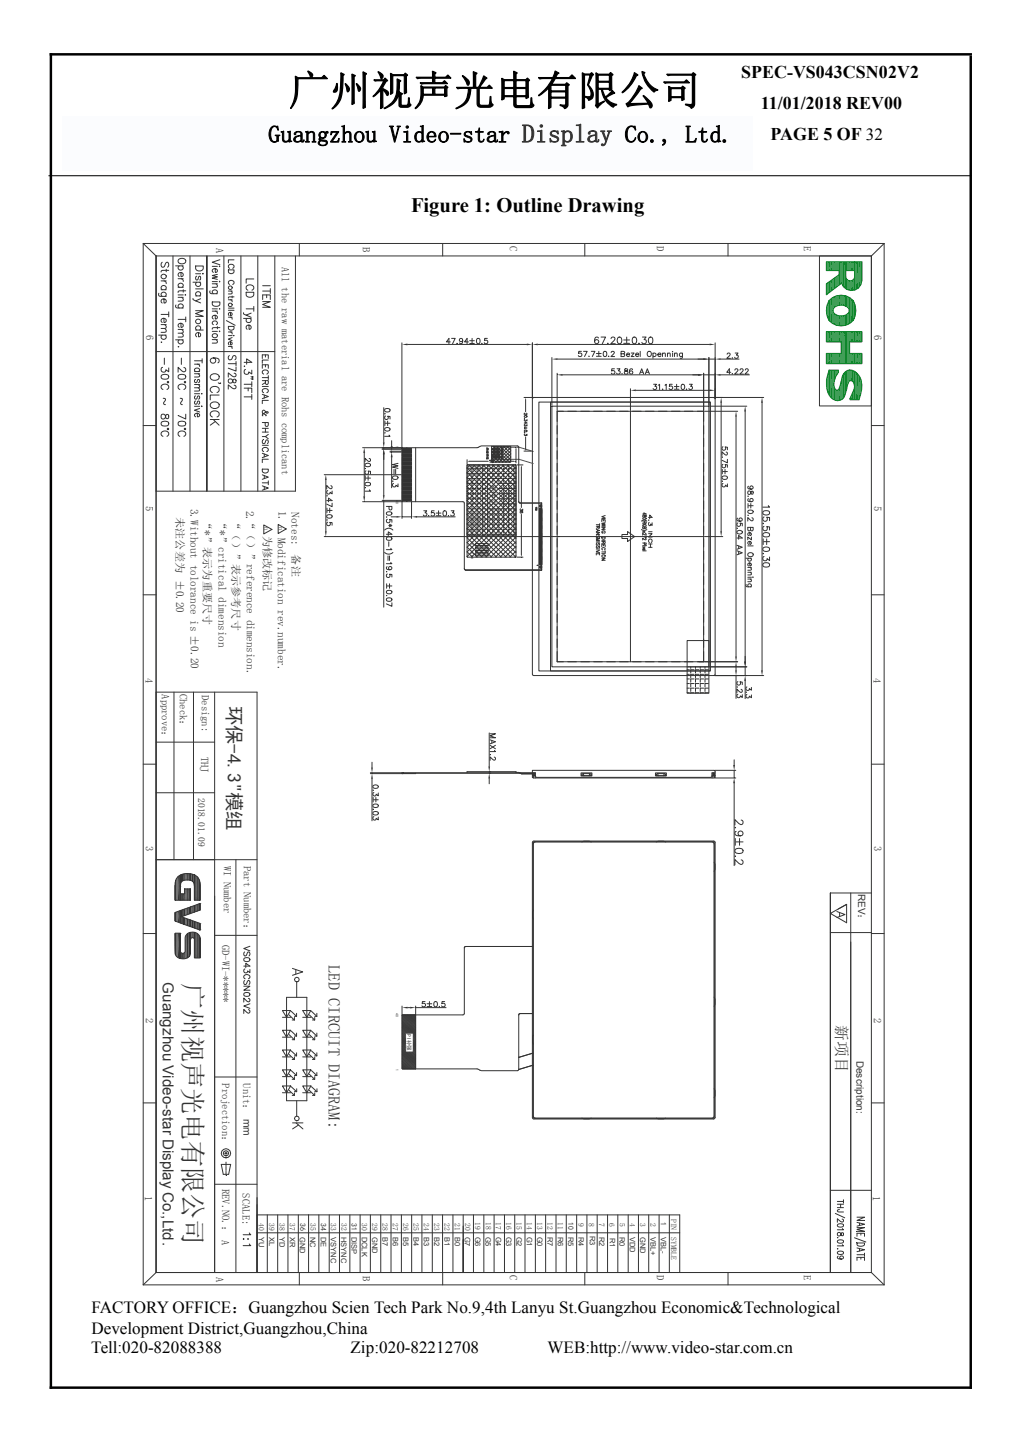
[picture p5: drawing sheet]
<svg xmlns="http://www.w3.org/2000/svg" width="210mm" height="297mm" viewBox="0 0 210 297" stroke-linecap="round" stroke-linejoin="round" font-family="sans-serif">
<defs><g id="words">
<text font-size="8.5" x="59.5" y="21.6">广州视声光电有限公司</text>
<text font-size="5.4" fill="#333" x="37.8" y="202.5" transform="rotate(90 37.8 202.5)">广州视声光电有限公司</text>
<text font-size="5.3" fill="#343434" x="107.4" y="29.4">Display</text>
<g font-size="5">
<text x="55.2" y="29.4">Guangzhou</text>
<text x="80.1" y="29.4">Video-star</text>
<text x="128.6" y="29.4">Co.,</text>
<text x="141.1" y="29.4">Ltd</text>
<text x="148.5" y="29.4">.</text>
</g>
<text font-size="4.2" x="84.6" y="43.6">Figure 1: Outline Drawing</text>
<text font-size="4" fill="#333" x="46.8" y="145.3" transform="rotate(90 46.8 145.3)">环保-4.3&quot;模组</text>
<g font-size="3.7">
<text x="152.6" y="16">SPEC-VS043CSN02V2</text>
<text x="156.6" y="22.4">11/01/2018 REV00</text>
<text x="158.6" y="28.8">PAGE 5 OF 32</text>
</g>
<g font-size="3.5">
<text x="18.8" y="270.4">FACTORY OFFICE：Guangzhou Scien Tech Park No.9,4th Lanyu St.Guangzhou Economic&amp;Technological</text>
<text x="18.8" y="274.7">Development District,Guangzhou,China</text>
<text x="18.8" y="278.7">Tell:020-82088388</text>
<text x="72.2" y="278.7">Zip:020-82212708</text>
<text x="112.7" y="278.7">WEB:http://www.video-star.com.cn</text>
</g>
<text font-size="3.3" fill="#333" x="67.6" y="198.8" transform="rotate(90 67.6 198.8)">LED CIRCUIT DIAGRAM:</text>
<text font-size="3.2" fill="#333" x="172.2" y="211.2" transform="rotate(90 172.2 211.2)">新项目</text>
<text font-size="3.1" fill="#333" x="33.6" y="202.3" transform="rotate(90 33.6 202.3)">Guangzhou Video-star Display Co.,Ltd.</text>
<g font-size="2.3" fill="#333">
<text x="36.3" y="106.5" transform="rotate(90 36.3 106.5)">未注公差为 ±0.20</text>
<text x="39.2" y="104.8" transform="rotate(90 39.2 104.8)">3.Without tolorance is ±0.20</text>
<text x="41.9" y="107" transform="rotate(90 41.9 107)">“*”表示为重要尺寸</text>
<text x="45" y="107" transform="rotate(90 45 107)">“*”critical dimension</text>
<text x="47.8" y="107" transform="rotate(90 47.8 107)">“（）”表示参考尺寸</text>
<text x="50.7" y="105.2" transform="rotate(90 50.7 105.2)">2.“（）”reference dimension.</text>
<text x="57.3" y="105.2" transform="rotate(90 57.3 105.2)">1.</text>
<text x="60" y="105.5" transform="rotate(90 60 105.5)">Notes:</text>
<text x="54.2" y="110.3" transform="rotate(90 54.2 110.3)">为修改标记</text>
<text x="57.2" y="110.7" transform="rotate(90 57.2 110.7)">Modification rev.number.</text>
<text x="60.2" y="114.2" transform="rotate(90 60.2 114.2)">备注</text>
</g>
<g font-size="2.2" fill="#333">
<text x="44.5" y="51" transform="rotate(90 44.5 51)">A</text>
<text x="74.7" y="50.8" transform="rotate(90 74.7 50.8)">B</text>
<text x="104.9" y="50.7" transform="rotate(90 104.9 50.7)">C</text>
<text x="135.2" y="50.6" transform="rotate(90 135.2 50.6)">D</text>
<text x="165.5" y="50.7" transform="rotate(90 165.5 50.7)">E</text>
<text x="30.1" y="69.1" transform="rotate(90 30.1 69.1)">6</text>
<text x="180" y="69.1" transform="rotate(90 180 69.1)">6</text>
<text x="30" y="104.2" transform="rotate(90 30 104.2)">5</text>
<text x="180" y="104.2" transform="rotate(90 180 104.2)">5</text>
<text x="30" y="139.7" transform="rotate(90 30 139.7)">4</text>
<text x="33.3" y="143" transform="rotate(90 33.3 143)">Approve：</text>
<text x="37" y="142.9" transform="rotate(90 37 142.9)">Check：</text>
<text x="41.5" y="143.2" transform="rotate(90 41.5 143.2)">Design:</text>
<text x="179.9" y="139.7" transform="rotate(90 179.9 139.7)">4</text>
<text x="41.4" y="155.9" transform="rotate(90 41.4 155.9)">THJ</text>
<text x="30" y="174.2" transform="rotate(90 30 174.2)">3</text>
<text x="46.1" y="178.3" transform="rotate(90 46.1 178.3)">WI Number</text>
<text x="50.2" y="178.3" transform="rotate(90 50.2 178.3)">Part Number：</text>
<text x="180" y="174.2" transform="rotate(90 180 174.2)">3</text>
<text x="45.7" y="194.6" transform="rotate(90 45.7 194.6)">GD-WI-*****</text>
<text x="30" y="209.6" transform="rotate(90 30 209.6)">2</text>
<text x="179.9" y="209.6" transform="rotate(90 179.9 209.6)">2</text>
<text x="45.7" y="223.1" transform="rotate(90 45.7 223.1)">Projection：</text>
<text x="50.1" y="223.1" transform="rotate(90 50.1 223.1)">Unit： mm</text>
<text x="45.7" y="244.8" transform="rotate(90 45.7 244.8)">REV.NO.： A</text>
<text x="50" y="245.8" transform="rotate(90 50 245.8)">SCALE:</text>
<text x="29.8" y="246.3" transform="rotate(90 29.8 246.3)">1</text>
<text x="179.7" y="246.3" transform="rotate(90 179.7 246.3)">1</text>
<text x="44.5" y="263" transform="rotate(90 44.5 263)">A</text>
<text x="74.7" y="262.7" transform="rotate(90 74.7 262.7)">B</text>
<text x="104.9" y="262.6" transform="rotate(90 104.9 262.6)">C</text>
<text x="135.2" y="262.5" transform="rotate(90 135.2 262.5)">D</text>
<text x="165.5" y="262.7" transform="rotate(90 165.5 262.7)">E</text>
</g>
<g font-size="2.1" fill="#333">
<text x="58" y="54.9" transform="rotate(90 58 54.9)">All the raw material are Rohs complicant</text>
<text x="176.7" y="184" transform="rotate(90 176.7 184)">REV：</text>
<text x="176.4" y="218.5" transform="rotate(90 176.4 218.5)">Description:</text>
</g>
<text font-size="2" fill="#333" x="40.8" y="164.4" transform="rotate(90 40.8 164.4)">2018.01.09</text>
<g font-size="1.6" fill="#333">
<text x="53.3" y="251.9" transform="rotate(90 53.3 251.9)">40</text>
<text x="55.4" y="251.8" transform="rotate(90 55.4 251.8)">39</text>
<text x="57.5" y="251.8" transform="rotate(90 57.5 251.8)">38</text>
<text x="59.7" y="251.8" transform="rotate(90 59.7 251.8)">37</text>
<text x="61.8" y="251.8" transform="rotate(90 61.8 251.8)">36</text>
<text x="63.9" y="251.8" transform="rotate(90 63.9 251.8)">35</text>
<text x="66" y="251.8" transform="rotate(90 66 251.8)">34</text>
<text x="68.1" y="251.8" transform="rotate(90 68.1 251.8)">33</text>
<text x="70.3" y="251.8" transform="rotate(90 70.3 251.8)">32</text>
<text x="72.4" y="251.8" transform="rotate(90 72.4 251.8)">31</text>
<text x="74.5" y="251.8" transform="rotate(90 74.5 251.8)">30</text>
<text x="76.6" y="251.8" transform="rotate(90 76.6 251.8)">29</text>
<text x="78.8" y="251.8" transform="rotate(90 78.8 251.8)">28</text>
<text x="80.9" y="251.8" transform="rotate(90 80.9 251.8)">27</text>
<text x="83" y="251.8" transform="rotate(90 83 251.8)">26</text>
<text x="85.1" y="251.8" transform="rotate(90 85.1 251.8)">25</text>
<text x="87.3" y="251.8" transform="rotate(90 87.3 251.8)">24</text>
<text x="89.4" y="251.8" transform="rotate(90 89.4 251.8)">23</text>
<text x="91.5" y="251.8" transform="rotate(90 91.5 251.8)">22</text>
<text x="93.6" y="251.8" transform="rotate(90 93.6 251.8)">21</text>
<text x="95.8" y="251.8" transform="rotate(90 95.8 251.8)">20</text>
<text x="97.9" y="251.7" transform="rotate(90 97.9 251.7)">19</text>
<text x="100" y="251.7" transform="rotate(90 100 251.7)">18</text>
<text x="102.1" y="251.7" transform="rotate(90 102.1 251.7)">17</text>
<text x="104.2" y="251.7" transform="rotate(90 104.2 251.7)">16</text>
<text x="106.4" y="251.7" transform="rotate(90 106.4 251.7)">15</text>
<text x="108.5" y="251.7" transform="rotate(90 108.5 251.7)">14</text>
<text x="110.6" y="251.7" transform="rotate(90 110.6 251.7)">13</text>
<text x="112.7" y="251.7" transform="rotate(90 112.7 251.7)">12</text>
<text x="114.8" y="251.7" transform="rotate(90 114.8 251.7)">11</text>
<text x="117" y="251.8" transform="rotate(90 117 251.8)">10</text>
<text x="119.1" y="251.8" transform="rotate(90 119.1 251.8)">9</text>
<text x="121.2" y="251.8" transform="rotate(90 121.2 251.8)">8</text>
<text x="123.3" y="251.8" transform="rotate(90 123.3 251.8)">7</text>
<text x="125.5" y="251.8" transform="rotate(90 125.5 251.8)">6</text>
<text x="127.6" y="251.8" transform="rotate(90 127.6 251.8)">5</text>
<text x="129.7" y="251.9" transform="rotate(90 129.7 251.9)">4</text>
<text x="131.8" y="251.8" transform="rotate(90 131.8 251.8)">3</text>
<text x="134" y="251.8" transform="rotate(90 134 251.8)">2</text>
<text x="136.1" y="251.8" transform="rotate(90 136.1 251.8)">1</text>
<text x="138.2" y="251" transform="rotate(90 138.2 251)">PIN</text>
<text x="138.2" y="254.7" transform="rotate(90 138.2 254.7)">SYMBLE</text>
</g>
<g font-size="1.5" fill="#333">
<text x="101" y="99.6" transform="rotate(90 101 99.6)">元件区</text>
<text x="53.3" y="254.8" transform="rotate(90 53.3 254.8)">YU</text>
<text x="55.4" y="254.8" transform="rotate(90 55.4 254.8)">XL</text>
<text x="57.5" y="254.8" transform="rotate(90 57.5 254.8)">YD</text>
<text x="59.7" y="254.8" transform="rotate(90 59.7 254.8)">XR</text>
<text x="61.8" y="254.7" transform="rotate(90 61.8 254.7)">GND</text>
<text x="63.9" y="254.7" transform="rotate(90 63.9 254.7)">NC</text>
<text x="66" y="254.7" transform="rotate(90 66 254.7)">DE</text>
<text x="68.1" y="254.8" transform="rotate(90 68.1 254.8)">VSYNC</text>
<text x="70.3" y="254.7" transform="rotate(90 70.3 254.7)">HSYNC</text>
<text x="72.4" y="254.7" transform="rotate(90 72.4 254.7)">DISP</text>
<text x="74.5" y="254.7" transform="rotate(90 74.5 254.7)">DCLK</text>
<text x="76.6" y="254.7" transform="rotate(90 76.6 254.7)">GND</text>
<text x="78.8" y="254.7" transform="rotate(90 78.8 254.7)">B7</text>
<text x="80.9" y="254.7" transform="rotate(90 80.9 254.7)">B6</text>
<text x="83" y="254.7" transform="rotate(90 83 254.7)">B5</text>
<text x="85.1" y="254.7" transform="rotate(90 85.1 254.7)">B4</text>
<text x="87.3" y="254.7" transform="rotate(90 87.3 254.7)">B3</text>
<text x="89.4" y="254.7" transform="rotate(90 89.4 254.7)">B2</text>
<text x="91.5" y="254.7" transform="rotate(90 91.5 254.7)">B1</text>
<text x="93.6" y="254.7" transform="rotate(90 93.6 254.7)">B0</text>
<text x="95.7" y="254.7" transform="rotate(90 95.7 254.7)">G7</text>
<text x="97.8" y="254.7" transform="rotate(90 97.8 254.7)">G6</text>
<text x="100" y="254.7" transform="rotate(90 100 254.7)">G5</text>
<text x="102.1" y="254.7" transform="rotate(90 102.1 254.7)">G4</text>
<text x="104.2" y="254.7" transform="rotate(90 104.2 254.7)">G3</text>
<text x="106.3" y="254.7" transform="rotate(90 106.3 254.7)">G2</text>
<text x="108.5" y="254.7" transform="rotate(90 108.5 254.7)">G1</text>
<text x="110.6" y="254.7" transform="rotate(90 110.6 254.7)">G0</text>
<text x="112.7" y="254.7" transform="rotate(90 112.7 254.7)">R7</text>
<text x="114.8" y="254.7" transform="rotate(90 114.8 254.7)">R6</text>
<text x="117" y="254.7" transform="rotate(90 117 254.7)">R5</text>
<text x="119.1" y="254.7" transform="rotate(90 119.1 254.7)">R4</text>
<text x="121.5" y="254.6" transform="rotate(90 121.5 254.6)">R3</text>
<text x="123.3" y="254.7" transform="rotate(90 123.3 254.7)">R2</text>
<text x="125.6" y="254.9" transform="rotate(90 125.6 254.9)">R1</text>
<text x="127.6" y="254.7" transform="rotate(90 127.6 254.7)">R0</text>
<text x="129.7" y="254.8" transform="rotate(90 129.7 254.8)">VDD</text>
<text x="131.8" y="254.7" transform="rotate(90 131.8 254.7)">GND</text>
<text x="134" y="254.8" transform="rotate(90 134 254.8)">VBL+</text>
<text x="136.1" y="254.8" transform="rotate(90 136.1 254.8)">VBL-</text>
</g>
<g font-size="1.4" fill="#333">
<text x="54.4" y="108.6" transform="rotate(90 54.4 108.6)">n</text>
<text x="57.4" y="108.5" transform="rotate(90 57.4 108.5)">n</text>
</g>
<text font-size="1.1" fill="#333" x="83.8" y="213" transform="rotate(90 83.8 213)">PI补强</text>
<g font-size=".8" fill="#333">
<text x="81.5" y="91.9" transform="rotate(90 81.5 91.9)">1</text>
<text x="81.5" y="103.1" transform="rotate(90 81.5 103.1)">4</text>
<text x="81.5" y="103.5" transform="rotate(90 81.5 103.5)">0</text>
<text x="81.5" y="208.6" transform="rotate(90 81.5 208.6)">40</text>
<text x="81.5" y="220.2" transform="rotate(90 81.5 220.2)">1</text>
</g>
<text font-size=".6" fill="#333" x="97.1" y="111.4" transform="rotate(90 97.1 111.4)">YU XLYD XR</text>
</g></defs>
<path d="M10 36.2h190" fill="none" stroke="#000" stroke-width=".21"/>
<g fill="#fbfcfe">
<path d="M12.9 24h142.1v6.9h-142.1z" fill-rule="evenodd"/>
<path d="M55.2 24h22.4v6.9h-22.4z" fill-rule="evenodd"/>
<path d="M77.6 24h2.5v6.9h-2.5z" fill-rule="evenodd"/>
<path d="M80.1 24h24.9v6.9h-24.9z" fill-rule="evenodd"/>
<path d="M105 24h2.5v6.9h-2.5z" fill-rule="evenodd"/>
<path d="M107.5 24h18.6v6.9h-18.6z" fill-rule="evenodd"/>
<path d="M126.1 24h2.5v6.9h-2.5z" fill-rule="evenodd"/>
<path d="M128.6 24h10v6.9h-10z" fill-rule="evenodd"/>
<path d="M138.6 24h2.4v6.9h-2.4z" fill-rule="evenodd"/>
<path d="M141 24h7.5v6.9h-7.5z" fill-rule="evenodd"/>
<path d="M148.5 24h2.5v6.9h-2.5z" fill-rule="evenodd"/>
<path d="M12.9 30.9h142.1v4.3h-142.1z" fill-rule="evenodd"/>
</g>
<g fill="none" stroke="#333" stroke-width=".21">
<path d="M29.5 50.1h152.5M29.5 50.1l2.6 2.6M29.5 50.1v214.5M32.1 52.7v209.4h147.3M32.1 52.7h147.3M32.1 52.7v209.4M61.6 50.1v2.6M91.1 50.1v2.6M120.4 50.1v2.6M149.9 50.1v2.6M179.4 52.7v209.4M182 50.1l-2.6 2.6"/>
<path d="M182 50.1v214.5M29.5 87.7h2.6M179.4 87.7h2.6M29.5 122.5h2.6M179.4 122.5h2.6M29.5 157.4h2.6M179.4 157.4h2.6M29.5 192.3h2.6M175.2 194v68.1M179.4 192.3h2.6M29.5 227.2h2.6M179.4 227.2h2.6"/>
<path d="M175.9 254.9l2.4 .9M176.4 250.7h1.6l-1.6 .7h1.6M176.4 251.8l1.6 .3-1.6 .4M176.4 252.8h1.6l-1.6 .4 1.6 .4h-1.6M176.4 254.6v-.6h1.6v.6M177 251.9v.5M177.2 254v.4M29.5 264.6h152.5M32.1 262.1h147.3M32.1 262.1l-2.6 2.5M61.6 262.1v2.5M91.1 262.1v2.5"/>
<path d="M120.4 262.1v2.5M149.9 262.1v2.5M179.4 262.1l2.6 2.5"/>
</g>
<path d="M54.3 108.1l1.7 .9-1.7 1zM57.3 108l1.6 .9-1.6 1zM176.4 256h1.6a.83 .83 0 0 1-1.3 .6l-.3-.3zM176.4 257l1.6 .4-1.6 .4M176.4 259.6v-.6h1.6v.6M176.4 258.4h1.6M177 257.2v.5M177.2 259v.4M178 258.1v.7" fill="none" stroke="#333" stroke-width=".21"/>
<g fill="none" stroke="#333" stroke-width=".21">
<path d="M32.1 142.6h20.8v119.5M32.1 152.9h12.1M35.8 142.6v34.5M39.8 142.6v34.5M44.2 142.6v119.5M32.1 177.1h20.8M48.6 177.1v85M44.2 192.7h8.7M44.2 221.8h8.7M45.6 239.8h1.9l-.4 2.1h-1.1zM46.1 237.2l.4-.2 .4 .2 .2 .3-.2 .4-.4 .2-.4-.2-.1-.4zM46.3 237.5h.5"/>
<path d="M46.5 237.3v.5M46.5 239.4v.6M46.5 240.1v.1M46.5 240.4v.6M46.5 241.2v.1M46.5 241.5v.5"/>
<circle cx="46.5" cy="237.5" r=".96"/>
</g>
<g fill="#333">
<path d="M41.2 193.4v.3z"/>
<path d="M41.2 193.4v.7z"/>
<path d="M41.2 193.4v1.2z"/>
</g>
<path d="M41.2 193.4v3.9" fill="none" stroke="#333" stroke-width=".21"/>
<g fill="#333">
<path d="M41.2 182.3v.2z"/>
<path d="M41.2 182.5v.8z"/>
<path d="M41.2 183.3v.8z"/>
<path d="M41.2 184.1v.8z"/>
<path d="M41.2 184.9v.3z"/>
<path d="M41.2 185.2v.2z"/>
</g>
<path d="M41.2 182.2v3.2M41.2 193.4v3.9" fill="none" stroke="#333" stroke-width=".21"/>
<g fill="#333">
<path d="M41.2 186.1v.2z"/>
<path d="M41.2 186.3v.5z"/>
<path d="M41.2 186.8v.4z"/>
<path d="M41.2 187.2v.2z"/>
<path d="M41.2 190.3v.1z"/>
<path d="M41.2 190.4v.5z"/>
<path d="M41.2 190.9v.5z"/>
<path d="M41.2 191.4v.1z"/>
</g>
<path d="M41.2 182v3.4" fill="none" stroke="#333" stroke-width=".21"/>
<g fill="#333">
<path d="M41.2 186.1v1.3z"/>
<path d="M41.2 190.2v1.4z"/>
</g>
<path d="M41.2 181.7v3.7M41.2 193.1v4.2" fill="none" stroke="#333" stroke-width=".21"/>
<g fill="#333">
<path d="M41.2 186.1v1.4z"/>
<path d="M41.2 190.2v1.4z"/>
</g>
<path d="M41.2 181.7v3.7M41.2 193v4.3" fill="none" stroke="#333" stroke-width=".21"/>
<g fill="#333">
<path d="M41.2 186.1v1.4z"/>
<path d="M41.2 190.2v1.4z"/>
</g>
<path d="M41.2 181.7v3.7M41.2 193v4.3" fill="none" stroke="#333" stroke-width=".21"/>
<g fill="#333">
<path d="M41.2 186.1v1.4z"/>
<path d="M41.2 190.2v1.4z"/>
</g>
<path d="M41.2 181.7v3.7M41.2 193v4.3" fill="none" stroke="#333" stroke-width=".21"/>
<g fill="#333">
<path d="M41.2 186.1v1.4z"/>
<path d="M41.2 190.2v1.4z"/>
</g>
<path d="M41.2 181.6v3.8M41.2 193v4.3" fill="none" stroke="#333" stroke-width=".21"/>
<g fill="#333">
<path d="M41.2 186.1v1.4z"/>
<path d="M41.2 190.2v1.4z"/>
</g>
<path d="M41.2 181.6v3.8M41.2 193v4.3" fill="none" stroke="#333" stroke-width=".21"/>
<g fill="#333">
<path d="M41.2 186.1v1.4z"/>
<path d="M41.2 190.2v1.4z"/>
</g>
<path d="M41.1 181.2v4.2M41.2 193v4.3" fill="none" stroke="#333" stroke-width=".21"/>
<g fill="#333">
<path d="M41 186.1h.2l-.2 1.4z"/>
<path d="M41.2 186.1v1.4h-.2z"/>
<path d="M41 190.1l.2 .1-.2 1.3z"/>
<path d="M41.2 190.2v1.4l-.2-.1z"/>
</g>
<path d="M41 181.2v4.2M41.1 192.8v4.5" fill="none" stroke="#333" stroke-width=".21"/>
<g fill="#333">
<path d="M41 186.1v1.4z"/>
<path d="M41 190.1v1.4z"/>
</g>
<path d="M41 181.2v4.2M41 192.8v4.5" fill="none" stroke="#333" stroke-width=".21"/>
<g fill="#333">
<path d="M41 186.1v1.4z"/>
<path d="M41 190.1v1.4z"/>
</g>
<path d="M41 181.1v4.3M41 192.7v4.6" fill="none" stroke="#333" stroke-width=".21"/>
<g fill="#333">
<path d="M41 186.1v1.4z"/>
<path d="M41 190.1v1.4z"/>
</g>
<path d="M41 181v4.4M41 192.7v4.6" fill="none" stroke="#333" stroke-width=".21"/>
<g fill="#333">
<path d="M40.9 186.2v1.3z"/>
<path d="M41 186.1l-.1 1.4z"/>
<path d="M40.9 190.1v1.4z"/>
<path d="M41 190.1v1.4z"/>
</g>
<path d="M40.9 181v4.4M41 192.6v4.7" fill="none" stroke="#333" stroke-width=".21"/>
<g fill="#333">
<path d="M40.9 186.2v1.3z"/>
<path d="M40.9 190.1v1.4z"/>
</g>
<path d="M40.9 180.8v4.6M40.9 192.6v4.7" fill="none" stroke="#333" stroke-width=".21"/>
<g fill="#333">
<path d="M40.8 186.2h.1l-.1 1.4z"/>
<path d="M40.9 186.2l-.1 1.4z"/>
<path d="M40.8 190.1h.1l-.1 1.3z"/>
<path d="M40.9 190.1v1.4l-.1-.1z"/>
</g>
<path d="M40.8 180.7v4.7M40.9 192.5v4.8" fill="none" stroke="#333" stroke-width=".21"/>
<g fill="#333">
<path d="M40.8 186.2v1.4z"/>
<path d="M40.8 190v1.4z"/>
<path d="M40.8 190.1v1.3z"/>
</g>
<path d="M40.8 180.7v4.7M40.8 192.4v4.9" fill="none" stroke="#333" stroke-width=".21"/>
<g fill="#333">
<path d="M40.7 186.2v1.4z"/>
<path d="M40.8 186.2l-.1 1.4z"/>
<path d="M40.7 190v1.4z"/>
<path d="M40.8 190l-.1 1.4z"/>
</g>
<path d="M40.7 180.6v4.8M40.8 192.4v4.9" fill="none" stroke="#333" stroke-width=".21"/>
<g fill="#333">
<path d="M40.6 186.3l.1-.1-.1 1.5z"/>
<path d="M40.7 186.2v1.4l-.1 .1z"/>
<path d="M40.6 190h.1l-.1 1.4z"/>
<path d="M40.7 190v1.4h-.1z"/>
</g>
<path d="M40.6 180.6v4.8M40.7 192.3v5" fill="none" stroke="#333" stroke-width=".21"/>
<g fill="#333">
<path d="M40.6 186.3v1.4z"/>
<path d="M40.6 190v1.4z"/>
</g>
<path d="M40.6 180.6v4.8M40.6 192.3v5" fill="none" stroke="#333" stroke-width=".21"/>
<g fill="#333">
<path d="M40.6 186.3v1.4z"/>
<path d="M40.6 190v1.4z"/>
</g>
<path d="M40.6 180.5v4.9M40.6 192.3v5" fill="none" stroke="#333" stroke-width=".21"/>
<g fill="#333">
<path d="M40.5 186.3v1.4z"/>
<path d="M40.6 186.3l-.1 1.4z"/>
<path d="M40.5 190v1.3z"/>
<path d="M40.6 190v1.4z"/>
</g>
<path d="M40.5 180.4v5M40.6 192.2v5.1" fill="none" stroke="#333" stroke-width=".21"/>
<g fill="#333">
<path d="M40.4 186.4l.1-.1-.1 1.4z"/>
<path d="M40.5 186.3v1.4h-.1z"/>
<path d="M40.4 189.9l.1 .1-.1 1.3z"/>
<path d="M40.5 190v1.3h-.1z"/>
</g>
<path d="M40.4 180.4v5M40.5 192.2v5.1" fill="none" stroke="#333" stroke-width=".21"/>
<g fill="#333">
<path d="M40.3 186.4v1.4z"/>
<path d="M40.4 186.4l-.1 1.4z"/>
<path d="M40.3 189.9v1.4z"/>
<path d="M40.4 189.9v1.4z"/>
</g>
<path d="M40.3 180.3v5.1M40.4 192.1v5.2" fill="none" stroke="#333" stroke-width=".21"/>
<g fill="#333">
<path d="M40.2 186.4h.1l-.1 1.4z"/>
<path d="M40.3 186.4v1.4h-.1z"/>
<path d="M40.2 189.8l.1 .1-.1 1.3z"/>
<path d="M40.3 189.9v1.4l-.1-.1z"/>
</g>
<path d="M40.2 180.3v5.1M40.3 192.1v5.2" fill="none" stroke="#333" stroke-width=".21"/>
<g fill="#333">
<path d="M40.2 186.4v1.4z"/>
<path d="M40.2 189.8v1.4z"/>
</g>
<path d="M40.2 180.2v5.2M40.2 192.1v5.2" fill="none" stroke="#333" stroke-width=".21"/>
<g fill="#333">
<path d="M40.2 186.4v1.4z"/>
<path d="M40.2 189.8v1.4z"/>
</g>
<path d="M40.1 180.2v5.2M40.2 192.1v5.2" fill="none" stroke="#333" stroke-width=".21"/>
<g fill="#333">
<path d="M40.1 186.5l.1-.1-.1 1.5z"/>
<path d="M40.2 186.4l-.1 1.5z"/>
<path d="M40.1 189.8h.1l-.1 1.4z"/>
<path d="M40.2 189.8v1.4h-.1z"/>
</g>
<path d="M40.1 180.2v5.2M40.1 192.1v5.2" fill="none" stroke="#333" stroke-width=".21"/>
<g fill="#333">
<path d="M40.1 186.5v1.4z"/>
<path d="M40.1 189.8v1.4z"/>
</g>
<path d="M40 180.2v5.2M40.1 192.1v5.2" fill="none" stroke="#333" stroke-width=".21"/>
<g fill="#333">
<path d="M40 186.5v1.4z"/>
<path d="M40.1 186.5l-.1 1.4z"/>
<path d="M40 189.8v1.4z"/>
<path d="M40.1 189.8l-.1 1.4z"/>
</g>
<path d="M40 192v5.3" fill="none" stroke="#333" stroke-width=".21"/>
<g fill="#333">
<path d="M40 193.5v.1z"/>
<path d="M40 193.6v.3z"/>
<path d="M40 193.9v.4z"/>
<path d="M40 194.3v1.1z"/>
<path d="M40 195.4v.7z"/>
<path d="M40 196.1v.6z"/>
<path d="M40 196.7v.4z"/>
<path d="M40 197.1v.2z"/>
</g>
<path d="M40 180.2v5.2" fill="none" stroke="#333" stroke-width=".21"/>
<g fill="#333">
<path d="M40 186.5v1.4z"/>
<path d="M40 189.8v1.4z"/>
<path d="M40 192v1.5z"/>
<path d="M40 182.5v.2z"/>
<path d="M40 182.7v.2z"/>
<path d="M40 182.9v.3z"/>
<path d="M40 183.2v.8z"/>
<path d="M40 184v1z"/>
<path d="M40 185v.3z"/>
<path d="M40 185.3v.1z"/>
</g>
<path d="M40 180.2v2.3" fill="none" stroke="#333" stroke-width=".21"/>
<g fill="#333">
<path d="M40 186.5v1.4z"/>
<path d="M40 189.8v1.4z"/>
<path d="M40 192v1.5z"/>
</g>
<path d="M40 180.2v2.3" fill="none" stroke="#333" stroke-width=".21"/>
<g fill="#333">
<path d="M40 186.5v1.4z"/>
<path d="M40 189.8v1.4z"/>
<path d="M40 192v1.5z"/>
</g>
<path d="M40 180.2v2.3" fill="none" stroke="#333" stroke-width=".21"/>
<g fill="#333">
<path d="M40 186.5v1.4z"/>
<path d="M40 189.8v1.3z"/>
<path d="M40 189.8v1.4z"/>
<path d="M40 192v1.4z"/>
<path d="M40 192v1.5z"/>
</g>
<path d="M40 180.2v2.2" fill="none" stroke="#333" stroke-width=".21"/>
<g fill="#333">
<path d="M40 186.5v1.4z"/>
<path d="M40 189.8v1.3z"/>
<path d="M40 192v1.4z"/>
</g>
<path d="M40 180.2v2.2" fill="none" stroke="#333" stroke-width=".21"/>
<g fill="#333">
<path d="M40 186.5v1.4z"/>
<path d="M40 189.8v1.3z"/>
<path d="M40 192v1.4z"/>
<path d="M40 180.2v1.8z"/>
</g>
<path d="M40 180.2v2.1" fill="none" stroke="#333" stroke-width=".21"/>
<g fill="#333">
<path d="M40 186.5v1.4z"/>
<path d="M40 189.8v1.3z"/>
<path d="M40 192v1.3z"/>
<path d="M40 192v1.4z"/>
<path d="M39.9 180.1v1.8z"/>
<path d="M40 180.2v1.8z"/>
<path d="M39.9 186.5v1.4z"/>
<path d="M40 186.5l-.1 1.4z"/>
<path d="M39.9 189.7v1.4z"/>
<path d="M39.9 192v1.2z"/>
<path d="M39.8 180.1h.1l-.1 1.6z"/>
<path d="M39.9 180.1v1.8l-.1-.2z"/>
<path d="M39.8 186.6l.1-.1-.1 1.5z"/>
<path d="M39.9 186.5v1.4l-.1 .1z"/>
<path d="M39.8 189.7h.1l-.1 1.4z"/>
<path d="M39.9 189.7v1.4h-.1z"/>
<path d="M39.8 192h.1l-.1 1.2z"/>
<path d="M39.9 192v1.2h-.1z"/>
<path d="M39.7 180.1v1.5z"/>
<path d="M39.8 180.1v1.6z"/>
<path d="M39.7 186.6v1.4z"/>
<path d="M39.8 186.6l-.1 1.4z"/>
<path d="M39.7 189.7v1.4z"/>
<path d="M39.8 189.7l-.1 1.4z"/>
<path d="M39.7 192v1.1z"/>
<path d="M39.8 192v1.2z"/>
<path d="M39.7 189.7v1.3z"/>
<path d="M39.6 180l.1 .1-.1 1.4z"/>
<path d="M39.7 180.1v1.5l-.1-.1z"/>
<path d="M39.6 186.7l.1-.1-.1 1.4z"/>
<path d="M39.7 186.6l-.1 1.4z"/>
<path d="M39.6 189.6l.1 .1-.1 1.3z"/>
<path d="M39.7 189.7v1.3h-.1z"/>
<path d="M39.6 192h.1l-.1 1.1z"/>
<path d="M39.7 192l-.1 1.1z"/>
<path d="M39.6 180v1.5z"/>
<path d="M39.6 186.7v1.3z"/>
<path d="M39.6 189.6v1.4z"/>
<path d="M39.6 192v1.1z"/>
<path d="M39.5 180v1.5z"/>
<path d="M39.5 186.7v1.3z"/>
<path d="M39.6 186.7l-.1 1.3z"/>
<path d="M39.5 189.6v1.4z"/>
<path d="M39.6 189.6l-.1 1.4z"/>
<path d="M39.5 192v1.1z"/>
<path d="M39.6 192l-.1 1.1z"/>
<path d="M39.4 180h.1l-.1 1.4z"/>
<path d="M39.5 180v1.5l-.1-.1z"/>
<path d="M39.4 186.7h.1l-.1 1.4z"/>
<path d="M39.5 186.7l-.1 1.4z"/>
<path d="M39.4 189.6h.1l-.1 1.3z"/>
<path d="M39.5 189.6v1.4l-.1-.1z"/>
<path d="M39.4 192h.1l-.1 1.2z"/>
<path d="M39.5 192l-.1 1.2z"/>
<path d="M39.3 180h.1l-.1 1.3z"/>
<path d="M39.4 180v1.4l-.1-.1z"/>
<path d="M39.3 186.8l.1-.1-.1 1.4z"/>
<path d="M39.4 186.7l-.1 1.4z"/>
<path d="M39.3 189.5l.1 .1-.1 1.3z"/>
<path d="M39.4 189.6v1.3h-.1z"/>
<path d="M39.3 192h.1l-.1 1.3z"/>
<path d="M39.4 192l-.1 1.3z"/>
<path d="M39.3 180v1.3z"/>
<path d="M39.3 186.8v1.3z"/>
<path d="M39.3 189.5v1.4z"/>
<path d="M39.3 192v1.3z"/>
<path d="M39.2 180v1.3z"/>
<path d="M39.3 180l-.1 1.3z"/>
<path d="M39.2 186.8v1.4z"/>
<path d="M39.3 186.8l-.1 1.4z"/>
<path d="M39.2 189.5v1.4z"/>
<path d="M39.2 192v1.5z"/>
<path d="M39.3 192l-.1 1.5z"/>
<path d="M39.2 183.2v.4z"/>
<path d="M39.2 183.6v.6z"/>
<path d="M39.2 184.2v.8z"/>
<path d="M39.2 185v.3z"/>
</g>
<path d="M39.2 183.1v2.3" fill="none" stroke="#333" stroke-width=".21"/>
<g fill="#333">
<path d="M39.2 186.8v1.4z"/>
<path d="M39.2 189.5v1.4z"/>
<path d="M39.2 192v1.5z"/>
<path d="M39.2 180v1.3z"/>
</g>
<path d="M39.2 183.1v2.3" fill="none" stroke="#333" stroke-width=".21"/>
<g fill="#333">
<path d="M39.2 186.8v1.4z"/>
<path d="M39.2 189.5v1.4z"/>
<path d="M39.2 192v1.5z"/>
<path d="M39.2 193.5v.1z"/>
<path d="M39.2 193.6v.3z"/>
<path d="M39.2 193.9v1z"/>
<path d="M39.2 194.9v.7z"/>
<path d="M39.2 195.6v.3z"/>
<path d="M39.2 195.9v.3z"/>
<path d="M39.2 196.2v.1z"/>
<path d="M39.2 180v1.3z"/>
</g>
<path d="M39.2 183.1v2.3" fill="none" stroke="#333" stroke-width=".21"/>
<g fill="#333">
<path d="M39.2 186.8v1.4z"/>
<path d="M39.2 189.5v1.4z"/>
</g>
<path d="M39.2 192v4.3" fill="none" stroke="#333" stroke-width=".21"/>
<path d="M39.2 180v1.3z" fill="#333"/>
<path d="M39.2 183.1v2.3" fill="none" stroke="#333" stroke-width=".21"/>
<g fill="#333">
<path d="M39.2 186.8v1.4z"/>
<path d="M39.2 189.5v1.4z"/>
</g>
<path d="M39.2 192v4.3" fill="none" stroke="#333" stroke-width=".21"/>
<path d="M39.2 180v1.3z" fill="#333"/>
<path d="M39.2 183.1v2.3" fill="none" stroke="#333" stroke-width=".21"/>
<g fill="#333">
<path d="M39.2 186.8v1.4z"/>
<path d="M39.2 189.5v1.4z"/>
</g>
<path d="M39.2 192v4.3" fill="none" stroke="#333" stroke-width=".21"/>
<path d="M39.2 180v1.3z" fill="#333"/>
<path d="M39.2 183.1v2.3" fill="none" stroke="#333" stroke-width=".21"/>
<g fill="#333">
<path d="M39.2 186.8v1.4z"/>
<path d="M39.2 189.5v1.4z"/>
</g>
<path d="M39.2 192v4.4" fill="none" stroke="#333" stroke-width=".21"/>
<path d="M39.2 180v1.3z" fill="#333"/>
<path d="M39.2 183.1v2.3" fill="none" stroke="#333" stroke-width=".21"/>
<g fill="#333">
<path d="M39.2 186.8v1.4z"/>
<path d="M39.2 189.5v1.3z"/>
<path d="M39.2 189.5v1.4z"/>
</g>
<path d="M39.2 192v4.5" fill="none" stroke="#333" stroke-width=".21"/>
<g fill="#333">
<path d="M39.1 179.9v1.4z"/>
<path d="M39.2 180v1.3z"/>
</g>
<path d="M39.1 183.1v2.3" fill="none" stroke="#333" stroke-width=".21"/>
<g fill="#333">
<path d="M39.1 186.8v1.4z"/>
<path d="M39.2 186.8l-.1 1.4z"/>
<path d="M39.1 189.4v1.4z"/>
<path d="M39.2 189.5v1.3z"/>
</g>
<path d="M39.1 192.1v4.6" fill="none" stroke="#333" stroke-width=".21"/>
<path d="M39.1 179.9v1.4z" fill="#333"/>
<path d="M39.1 183.1v2.3" fill="none" stroke="#333" stroke-width=".21"/>
<g fill="#333">
<path d="M39.1 186.8v1.4z"/>
<path d="M39.1 189.4v1.4z"/>
</g>
<path d="M39.1 192.1v4.7" fill="none" stroke="#333" stroke-width=".21"/>
<g fill="#333">
<path d="M39 179.9v1.4z"/>
<path d="M39.1 179.9l-.1 1.4z"/>
</g>
<path d="M39.1 183.1v2.3" fill="none" stroke="#333" stroke-width=".21"/>
<g fill="#333">
<path d="M39 186.9v1.3z"/>
<path d="M39.1 186.8l-.1 1.4z"/>
<path d="M39 189.4v1.4z"/>
<path d="M39.1 189.4v1.4z"/>
</g>
<path d="M39.1 192.1v4.9" fill="none" stroke="#333" stroke-width=".21"/>
<path d="M39 179.9v1.4z" fill="#333"/>
<path d="M39 183.1v2.3" fill="none" stroke="#333" stroke-width=".21"/>
<g fill="#333">
<path d="M39 186.9v1.3z"/>
<path d="M39 189.4v1.4z"/>
</g>
<path d="M39 192.1v4.9" fill="none" stroke="#333" stroke-width=".21"/>
<path d="M39 179.9v1.4z" fill="#333"/>
<path d="M39 183.1v2.3" fill="none" stroke="#333" stroke-width=".21"/>
<g fill="#333">
<path d="M39 186.9v1.3z"/>
<path d="M39 189.4v1.4z"/>
</g>
<path d="M39 192.1v4.9" fill="none" stroke="#333" stroke-width=".21"/>
<path d="M39 179.9v1.4z" fill="#333"/>
<path d="M39 183.1v2.3" fill="none" stroke="#333" stroke-width=".21"/>
<g fill="#333">
<path d="M39 186.9v1.3z"/>
<path d="M39 189.4v1.4z"/>
</g>
<path d="M39 192.1v4.9" fill="none" stroke="#333" stroke-width=".21"/>
<path d="M39 179.9v1.4z" fill="#333"/>
<path d="M39 183.1v2.3" fill="none" stroke="#333" stroke-width=".21"/>
<g fill="#333">
<path d="M39 186.9v1.3z"/>
<path d="M39 189.4v1.4z"/>
</g>
<path d="M39 192.1v4.9" fill="none" stroke="#333" stroke-width=".21"/>
<g fill="#333">
<path d="M38.9 179.9v1.4z"/>
<path d="M39 179.9v1.4z"/>
</g>
<path d="M39 183.1v2.3" fill="none" stroke="#333" stroke-width=".21"/>
<g fill="#333">
<path d="M38.9 186.9v1.4z"/>
<path d="M39 186.9l-.1 1.4z"/>
<path d="M38.9 189.4v1.4z"/>
<path d="M39 189.4l-.1 1.4z"/>
</g>
<path d="M39 192.1v5" fill="none" stroke="#333" stroke-width=".21"/>
<g fill="#333">
<path d="M38.8 179.9h.1l-.1 1.4z"/>
<path d="M38.9 179.9v1.4h-.1z"/>
</g>
<path d="M38.9 183.1v2.3" fill="none" stroke="#333" stroke-width=".21"/>
<g fill="#333">
<path d="M38.8 186.9h.1l-.1 1.4z"/>
<path d="M38.9 186.9v1.4h-.1z"/>
<path d="M38.8 189.3l.1 .1-.1 1.3z"/>
<path d="M38.9 189.4v1.4l-.1-.1z"/>
</g>
<path d="M38.9 192.1v5.1" fill="none" stroke="#333" stroke-width=".21"/>
<g fill="#333">
<path d="M38.7 179.9v1.4z"/>
<path d="M38.8 179.9l-.1 1.4z"/>
</g>
<path d="M38.8 183.1v2.3" fill="none" stroke="#333" stroke-width=".21"/>
<g fill="#333">
<path d="M38.7 187v1.3z"/>
<path d="M38.8 186.9l-.1 1.4z"/>
<path d="M38.7 189.3v1.4z"/>
<path d="M38.8 189.3v1.4z"/>
</g>
<path d="M38.8 192.2v5" fill="none" stroke="#333" stroke-width=".21"/>
<path d="M38.7 179.9v1.4z" fill="#333"/>
<path d="M38.7 183.1v2.3" fill="none" stroke="#333" stroke-width=".21"/>
<g fill="#333">
<path d="M38.7 187v1.4z"/>
<path d="M38.7 189.3v1.4z"/>
</g>
<path d="M38.7 192.2v5.1" fill="none" stroke="#333" stroke-width=".21"/>
<path d="M38.7 179.9v1.4z" fill="#333"/>
<path d="M38.7 183.1v2.3" fill="none" stroke="#333" stroke-width=".21"/>
<g fill="#333">
<path d="M38.7 187v1.4z"/>
<path d="M38.7 189.3v1.4z"/>
</g>
<path d="M38.7 192.3v5" fill="none" stroke="#333" stroke-width=".21"/>
<g fill="#333">
<path d="M38.6 179.9v1.4z"/>
<path d="M38.7 179.9l-.1 1.4z"/>
</g>
<path d="M38.6 183.1v2.3" fill="none" stroke="#333" stroke-width=".21"/>
<g fill="#333">
<path d="M38.6 187v1.4z"/>
<path d="M38.7 187l-.1 1.4z"/>
<path d="M38.6 189.3v1.4z"/>
<path d="M38.7 189.3l-.1 1.4z"/>
</g>
<path d="M38.6 192.3v5" fill="none" stroke="#333" stroke-width=".21"/>
<path d="M38.6 179.9v1.4z" fill="#333"/>
<path d="M38.6 183.1v2.3" fill="none" stroke="#333" stroke-width=".21"/>
<g fill="#333">
<path d="M38.6 187v1.4z"/>
<path d="M38.6 189.3v1.3z"/>
<path d="M38.6 189.3v1.4z"/>
</g>
<path d="M38.6 192.3v5" fill="none" stroke="#333" stroke-width=".21"/>
<path d="M38.6 179.9v1.4z" fill="#333"/>
<path d="M38.6 183.1v2.3" fill="none" stroke="#333" stroke-width=".21"/>
<g fill="#333">
<path d="M38.6 187v1.4z"/>
<path d="M38.6 189.3v1.3z"/>
</g>
<path d="M38.6 192.3v5" fill="none" stroke="#333" stroke-width=".21"/>
<g fill="#333">
<path d="M38.5 179.9v1.4z"/>
<path d="M38.6 179.9l-.1 1.4z"/>
</g>
<path d="M38.6 183.1v2.3" fill="none" stroke="#333" stroke-width=".21"/>
<g fill="#333">
<path d="M38.5 187v1.4z"/>
<path d="M38.6 187l-.1 1.4z"/>
<path d="M38.5 189.2v1.4z"/>
<path d="M38.6 189.3v1.3z"/>
</g>
<path d="M38.6 192.3v5.1" fill="none" stroke="#333" stroke-width=".21"/>
<g fill="#333">
<path d="M38.4 179.9h.1l-.1 1.4z"/>
<path d="M38.5 179.9v1.4h-.1z"/>
</g>
<path d="M38.4 183.1v2.3" fill="none" stroke="#333" stroke-width=".21"/>
<g fill="#333">
<path d="M38.4 187.1l.1-.1-.1 1.5z"/>
<path d="M38.5 187v1.4l-.1 .1z"/>
<path d="M38.4 189.2h.1l-.1 1.4z"/>
<path d="M38.5 189.2v1.4h-.1z"/>
</g>
<path d="M38.4 192.4v5" fill="none" stroke="#333" stroke-width=".21"/>
<g fill="#333">
<path d="M38.3 179.9v1.4z"/>
<path d="M38.4 179.9l-.1 1.4z"/>
</g>
<path d="M38.3 183.1v2.3" fill="none" stroke="#333" stroke-width=".21"/>
<g fill="#333">
<path d="M38.3 187.1v1.4z"/>
<path d="M38.4 187.1l-.1 1.4z"/>
<path d="M38.3 189.1v1.4z"/>
<path d="M38.4 189.2v1.4z"/>
</g>
<path d="M38.3 192.5v4.9" fill="none" stroke="#333" stroke-width=".21"/>
<g fill="#333">
<path d="M38.2 179.9v1.4z"/>
<path d="M38.3 179.9l-.1 1.4z"/>
</g>
<path d="M38.3 183.1v2.3" fill="none" stroke="#333" stroke-width=".21"/>
<g fill="#333">
<path d="M38.2 187.1v1.4z"/>
<path d="M38.3 187.1l-.1 1.4z"/>
<path d="M38.2 189.1v1.4z"/>
<path d="M38.3 189.1v1.4z"/>
</g>
<path d="M38.3 192.7v4.7" fill="none" stroke="#333" stroke-width=".21"/>
<path d="M38.2 179.9v1.4z" fill="#333"/>
<path d="M38.2 183.1v2.3" fill="none" stroke="#333" stroke-width=".21"/>
<g fill="#333">
<path d="M38.2 187.2v1.3z"/>
<path d="M38.2 187.1v1.4z"/>
<path d="M38.2 189.1v1.4z"/>
</g>
<path d="M38.2 192.7v4.7" fill="none" stroke="#333" stroke-width=".21"/>
<g fill="#333">
<path d="M38.2 180v1.3z"/>
<path d="M38.2 179.9v1.4z"/>
</g>
<path d="M38.2 183.1v2.3" fill="none" stroke="#333" stroke-width=".21"/>
<g fill="#333">
<path d="M38.2 187.2v1.3z"/>
<path d="M38.2 189.1v1.4z"/>
</g>
<path d="M38.2 192.8v4.7" fill="none" stroke="#333" stroke-width=".21"/>
<g fill="#333">
<path d="M38.1 180v1.3z"/>
<path d="M38.2 180l-.1 1.3z"/>
</g>
<path d="M38.2 183.1v2.3" fill="none" stroke="#333" stroke-width=".21"/>
<g fill="#333">
<path d="M38.1 187.2v1.3z"/>
<path d="M38.2 187.2l-.1 1.3z"/>
<path d="M38.1 189.1v1.4z"/>
<path d="M38.2 189.1v1.4z"/>
</g>
<path d="M38.2 192.9v4.6" fill="none" stroke="#333" stroke-width=".21"/>
<path d="M38.1 180v1.3z" fill="#333"/>
<path d="M38.1 183.1v2.3" fill="none" stroke="#333" stroke-width=".21"/>
<g fill="#333">
<path d="M38.1 187.2v1.4z"/>
<path d="M38.1 189.1v1.4z"/>
</g>
<path d="M38.1 193.1v4.4" fill="none" stroke="#333" stroke-width=".21"/>
<g fill="#333">
<path d="M38.1 193.6v.3z"/>
<path d="M38.1 193.9v.8z"/>
<path d="M38.1 194.7v.9z"/>
<path d="M38.1 195.6v.2z"/>
<path d="M38.1 180v1.3z"/>
</g>
<path d="M38.1 183.1v2.3" fill="none" stroke="#333" stroke-width=".21"/>
<g fill="#333">
<path d="M38.1 187.2v1.4z"/>
<path d="M38.1 189.1v1.3z"/>
<path d="M38.1 189.1v1.4z"/>
<path d="M38.1 195.9v1.6z"/>
<path d="M38 180v1.3z"/>
<path d="M38.1 180l-.1 1.3z"/>
</g>
<path d="M38 183.1v2.3" fill="none" stroke="#333" stroke-width=".21"/>
<g fill="#333">
<path d="M38 187.2v1.4z"/>
<path d="M38.1 187.2l-.1 1.4z"/>
<path d="M38 189.1v1.3z"/>
<path d="M38.1 189.1l-.1 1.3z"/>
<path d="M38.1 196.1l-.1 1.4z"/>
<path d="M38 180v1.3z"/>
</g>
<path d="M38 183.1v2.3" fill="none" stroke="#333" stroke-width=".21"/>
<g fill="#333">
<path d="M38 187.2v1.4z"/>
<path d="M38 189v1.4z"/>
<path d="M38 189.1v1.3z"/>
<path d="M38 196.2v1.3z"/>
<path d="M38 183.1v.2z"/>
<path d="M38 183.3v.3z"/>
<path d="M38 183.6v.3z"/>
<path d="M38 183.9v.2z"/>
<path d="M38 180v1.3z"/>
<path d="M38 184.1v1.3z"/>
<path d="M37.9 180v1.3z"/>
<path d="M38 180l-.1 1.3z"/>
<path d="M37.9 184.1v1.3z"/>
<path d="M38 184.1l-.1 1.3z"/>
<path d="M37.9 187.3v1.3z"/>
<path d="M38 187.2l-.1 1.4z"/>
<path d="M37.9 189v1.4z"/>
<path d="M37.9 196.3v1.2z"/>
<path d="M38 196.2l-.1 1.3z"/>
<path d="M37.7 180h.2l-.2 1.4z"/>
<path d="M37.9 180v1.3l-.2 .1z"/>
<path d="M37.7 184.1h.2l-.2 1.3z"/>
<path d="M37.9 184.1v1.3h-.2z"/>
<path d="M37.7 187.3h.2l-.2 1.4z"/>
<path d="M37.9 187.3v1.3l-.2 .1z"/>
<path d="M37.7 188.9l.2 .1-.2 1.3z"/>
<path d="M37.9 189v1.4l-.2-.1z"/>
<path d="M37.7 196.3h.2l-.2 1.2z"/>
<path d="M37.9 196.3v1.2h-.2z"/>
<path d="M37.7 180v1.4z"/>
<path d="M37.7 184.1v1.3z"/>
<path d="M37.7 187.3v1.4z"/>
<path d="M37.7 188.9v1.4z"/>
<path d="M37.7 196.3v1.2z"/>
<path d="M37.6 180v1.4z"/>
<path d="M37.7 180l-.1 1.4z"/>
<path d="M37.6 184.1v1.3z"/>
<path d="M37.7 184.1l-.1 1.3z"/>
<path d="M37.6 187.4v1.3z"/>
<path d="M37.7 187.3l-.1 1.4z"/>
<path d="M37.6 188.9v1.4z"/>
<path d="M37.6 196.4v1.1z"/>
<path d="M37.7 196.3l-.1 1.2z"/>
<path d="M37.6 180.1v1.4z"/>
<path d="M37.6 180v1.5z"/>
<path d="M37.5 180.1v1.4z"/>
<path d="M37.6 180.1l-.1 1.4z"/>
<path d="M37.5 184.1v1.3z"/>
<path d="M37.6 184.1l-.1 1.3z"/>
<path d="M37.5 187.4v1.4z"/>
<path d="M37.6 187.4l-.1 1.4z"/>
<path d="M37.5 188.9v1.4z"/>
<path d="M37.6 188.9l-.1 1.4z"/>
<path d="M37.5 196.3v1.2z"/>
<path d="M37.6 196.4l-.1 1.1z"/>
<path d="M37.4 180.1v1.4z"/>
<path d="M37.5 180.1l-.1 1.4z"/>
<path d="M37.4 184.1v1.3z"/>
<path d="M37.5 184.1l-.1 1.3z"/>
<path d="M37.4 187.4v1.4z"/>
<path d="M37.5 187.4l-.1 1.4z"/>
<path d="M37.4 188.8v1.4z"/>
<path d="M37.4 196.3v1.2z"/>
<path d="M37.5 196.3l-.1 1.2z"/>
<path d="M37.4 180.1v1.5z"/>
<path d="M37.4 180.1v1.6z"/>
<path d="M37.4 187.5v1.3z"/>
<path d="M37.3 180.1v1.7z"/>
<path d="M37.4 180.1l-.1 1.7z"/>
<path d="M37.3 184.1v1.3z"/>
<path d="M37.4 184.1l-.1 1.3z"/>
</g>
<path d="M37.3 187.5v2.7" fill="none" stroke="#333" stroke-width=".21"/>
<g fill="#333">
<path d="M37.3 196.2v1.3z"/>
<path d="M37.4 196.3l-.1 1.2z"/>
<path d="M37.3 180.2v1.7z"/>
<path d="M37.3 180.1v1.8z"/>
<path d="M37.3 184.1v1.3z"/>
</g>
<path d="M37.3 187.5v2.7" fill="none" stroke="#333" stroke-width=".21"/>
<g fill="#333">
<path d="M37.3 196.2v1.3z"/>
<path d="M37.2 180.2v1.7z"/>
<path d="M37.3 180.2l-.1 1.7z"/>
<path d="M37.2 184.1v1.3z"/>
<path d="M37.3 184.1l-.1 1.3z"/>
</g>
<path d="M37.2 187.5v2.7" fill="none" stroke="#333" stroke-width=".21"/>
<g fill="#333">
<path d="M37.2 196.1v1.4z"/>
<path d="M37.3 196.2l-.1 1.3z"/>
<path d="M37.2 180.2v2z"/>
<path d="M37.2 184.1v1.3z"/>
</g>
<path d="M37.2 187.5v2.6" fill="none" stroke="#333" stroke-width=".21"/>
<g fill="#333">
<path d="M37.2 196v1.4z"/>
<path d="M37.2 196.1v1.4z"/>
</g>
<path d="M37.2 180.2v2.3" fill="none" stroke="#333" stroke-width=".21"/>
<path d="M37.2 184.1v1.3z" fill="#333"/>
<path d="M37.2 187.5v2.6" fill="none" stroke="#333" stroke-width=".21"/>
<g fill="#333">
<path d="M37.2 195.9v1.5z"/>
<path d="M37.2 196v1.4z"/>
</g>
<path d="M37.2 180.2v2.3" fill="none" stroke="#333" stroke-width=".21"/>
<path d="M37.2 184.1v1.3z" fill="#333"/>
<path d="M37.2 187.5v2.6" fill="none" stroke="#333" stroke-width=".21"/>
<path d="M37.2 195.9v1.5z" fill="#333"/>
<path d="M37.2 180.2v2.3" fill="none" stroke="#333" stroke-width=".21"/>
<path d="M37.2 184.1v1.3z" fill="#333"/>
<path d="M37.2 187.5v2.6" fill="none" stroke="#333" stroke-width=".21"/>
<path d="M37.2 195.9v1.5z" fill="#333"/>
<path d="M37.2 180.2v2.3" fill="none" stroke="#333" stroke-width=".21"/>
<path d="M37.2 184.1v1.3z" fill="#333"/>
<path d="M37.2 187.5v2.6" fill="none" stroke="#333" stroke-width=".21"/>
<g fill="#333">
<path d="M37.2 195.9v1.5z"/>
<path d="M37.2 192.2v.2z"/>
<path d="M37.2 192.4v.4z"/>
<path d="M37.2 192.8v.6z"/>
<path d="M37.2 193.4v.7z"/>
<path d="M37.2 194.1v1z"/>
<path d="M37.2 195.1v.4z"/>
<path d="M37.2 195.5v.3z"/>
<path d="M37.2 195.8v.1z"/>
</g>
<path d="M37.2 180.2v2.3" fill="none" stroke="#333" stroke-width=".21"/>
<path d="M37.2 184.1v1.3z" fill="#333"/>
<path d="M37.2 187.5v2.6M37.2 192.2v5.2" fill="none" stroke="#333" stroke-width=".21"/>
<g fill="#333">
<path d="M37.2 182.5v.2z"/>
<path d="M37.2 182.7v.3z"/>
<path d="M37.2 183v.9z"/>
<path d="M37.2 183.9v.2z"/>
</g>
<g fill="none" stroke="#333" stroke-width=".21">
<path d="M36.3 180.9v4.5M36.4 180.7v4.7M36.4 187.8v2.1M36.4 192.2v4.9M36.5 180.7v4.7M36.5 187.8v2.1M36.5 192.2v5M36.5 192.2l.1 5M36.6 180.6v4.8M36.6 187.7v2.2M36.6 192.2v5M36.9 180.3v5.1"/>
<path d="M36.9 187.6v2.5M36.9 192.2v5.2M37 180.3v5.1M37 187.6v2.5M37 192.2v5.2M37 180.2v5.2M37 187.5v2.6M37.1 180.2v5.2M37.1 187.5v2.6M37.1 192.2v5.2"/>
</g>
<path d="M36.7 180.4v5M36.7 187.6v2.4M36.7 192.2v5.1" fill="none" stroke="#333" stroke-width=".23"/>
<path d="M36.3 187.8v2z" fill="#333"/>
<path d="M36.3 181v4.4M36.3 187.8v2M36.3 192.2v4.8" fill="none" stroke="#333" stroke-width=".21"/>
<g fill="#333">
<path d="M36.3 187.9v1.9z"/>
<path d="M36.3 187.8v2z"/>
</g>
<path d="M36.2 181.1v4.3M36.3 192.2v4.7" fill="none" stroke="#333" stroke-width=".21"/>
<g fill="#333">
<path d="M36.2 187.9v1.9z"/>
<path d="M36.3 187.9l-.1 1.9z"/>
</g>
<path d="M36.2 181.2v4.2M36.2 192.2v4.7" fill="none" stroke="#333" stroke-width=".21"/>
<path d="M36.2 187.9v1.9z" fill="#333"/>
<path d="M36.2 181.3v4.1M36.2 192.2v4.6" fill="none" stroke="#333" stroke-width=".21"/>
<path d="M36.2 187.9v1.9z" fill="#333"/>
<path d="M36.1 181.3v4.1M36.2 192.2v4.5" fill="none" stroke="#333" stroke-width=".21"/>
<g fill="#333">
<path d="M36.1 187.9v1.8z"/>
<path d="M36.2 187.9v1.9z"/>
</g>
<path d="M36.1 181.7v3.7M36.1 192.2v4.5" fill="none" stroke="#333" stroke-width=".21"/>
<path d="M36.1 187.9v1.8z" fill="#333"/>
<path d="M36.1 181.7v3.7M36.1 192.2v4.4" fill="none" stroke="#333" stroke-width=".21"/>
<path d="M36.1 187.9v1.8z" fill="#333"/>
<path d="M36.1 181.7v3.7M36.1 192.2v4.3" fill="none" stroke="#333" stroke-width=".21"/>
<path d="M36.1 187.9v1.8z" fill="#333"/>
<path d="M36.1 181.9v3.5M36.1 192.2v4.3" fill="none" stroke="#333" stroke-width=".21"/>
<path d="M36.1 187.9v1.8z" fill="#333"/>
<path d="M36.1 182v3.4M36.1 192.2v4.2" fill="none" stroke="#333" stroke-width=".21"/>
<path d="M36.1 187.9v1.8z" fill="#333"/>
<path d="M36.1 182.3v3.1M36.1 192.2v4" fill="none" stroke="#333" stroke-width=".21"/>
<path d="M36.1 187.9v1.8z" fill="#333"/>
<path d="M36.1 182.3v3.1M36.1 192.3v3.8" fill="none" stroke="#333" stroke-width=".21"/>
<path d="M36.1 187.9v1.8z" fill="#333"/>
<path d="M36.1 182.3v3.1M36.1 192.3v3.7" fill="none" stroke="#333" stroke-width=".21"/>
<path d="M36.1 187.9v1.8z" fill="#333"/>
<path d="M36.1 182.3v3.1M36.1 192.3v3.5" fill="none" stroke="#333" stroke-width=".21"/>
<path d="M36.1 187.9v1.8z" fill="#333"/>
<path d="M36.1 182.3v3.1M36.1 192.3v3.1" fill="none" stroke="#333" stroke-width=".21"/>
<g fill="#333">
<path d="M36.1 187.9v1.8z"/>
<path d="M36.1 192.3v1.5z"/>
</g>
<path d="M36.1 182.3v3.1M36.1 192.3v2.6" fill="none" stroke="#333" stroke-width=".21"/>
<g fill="#333">
<path d="M36.1 187.9v1.8z"/>
<path d="M36.1 192.3v.5z"/>
<path d="M36.1 192.3v1.5z"/>
</g>
<path d="M36.1 182.3v3.1" fill="none" stroke="#333" stroke-width=".21"/>
<g fill="#333">
<path d="M36.1 187.9v1.8z"/>
<path d="M36.1 192.3v.2z"/>
<path d="M36.1 192.3v.5z"/>
</g>
<path d="M36.1 182.3v3.1" fill="none" stroke="#333" stroke-width=".21"/>
<g fill="#333">
<path d="M36.1 187.9v1.8z"/>
<path d="M36.1 192.3v.2z"/>
</g>
<path d="M36.1 182.3v3.1" fill="none" stroke="#333" stroke-width=".21"/>
<g fill="#333">
<path d="M36.1 187.9v1.8z"/>
<path d="M36.1 182.3v.3z"/>
<path d="M36.1 182.6v.3z"/>
<path d="M36.1 182.9v.9z"/>
<path d="M36.1 183.8v.6z"/>
<path d="M36.1 184.4v.5z"/>
<path d="M36.1 184.9v.4z"/>
<path d="M36.1 185.3v.1z"/>
<path d="M36.1 188v.2z"/>
<path d="M36.1 188.2v.6z"/>
<path d="M36.1 188.8v.6z"/>
<path d="M36.1 189.4v.2z"/>
</g>
<g fill="none" stroke="#333" stroke-width=".21">
<path d="M32.1 142.6v119.5h20.8h-8.7M32.1 163.3h12.1M36.1 187.9l5.1-1.8v1.3l-3.8 1.4 3.8 1.4v1.4l-5.1-1.9zM36.1 192.2h1.1v3.4a.53 .53 0 0 0 .2 .7 .53 .53 0 0 0 .7-.2v-1.6a2.41 2.41 0 0 1 .4-2.1 1.63 1.63 0 0 1 2-.3 1.63 1.63 0 0 1 .7 1.8v3.4h-1.1l-.1-3.8-.1-.3a.49 .49 0 0 0-.6 .1 .49 .49 0 0 0-.1 .5 7.7 7.7 0 0 1-.2 3.2 1.88 1.88 0 0 1-2.9-.5zM36.6 180.5a3.3 3.3 0 0 1 4.1 .2l.4 .6 .1 .8v3.3h-1.2v-2.5a1.42 1.42 0 0 0-.5-1.4 1.42 1.42 0 0 0-1.4-.2 1.19 1.19 0 0 0-.9 1.5v1.3h.8v-1h1.2v2.3h-3.1v-3.1a2.41 2.41 0 0 1 .5-1.8zM50.2 199h1.3l-.9-.6v.9M50.2 197.4l.5-.2a.55 .55 0 0 1 .8 .5 .68 .68 0 0 1-.7 .4 .68 .68 0 0 1-.6-.5zM50.4 196.1l-.2 .3 .2 .5 .3-.1 .4-.7 .4 .3-.2 .5M50.4 199.6a.42 .42 0 0 0-.1 .7 .42 .42 0 0 0 .7-.3l.5 .3v-.6M51.5 194.9l-1.3 .5 1.3 .4M50.2 203.1h1.3l-1.3 .8h1.3M50.2 204.6l.5-.2a.55 .55 0 0 1 .8 .5 .7 .7 0 0 1-.7 .3 .7 .7 0 0 1-.6-.4z"/>
<path d="M50.4 202l-.2 .3 .2 .5 .3-.1 .4-.7 .4 .3-.2 .5M50.5 201.6a.45 .45 0 0 1-.3-.5 .45 .45 0 0 1 .5-.4h.3a.45 .45 0 0 1 .5 .4 .45 .45 0 0 1-.4 .5M51.1 205.6l.3 .1 .1 .4-.4 .2-.9-.7v.8M51.1 208l.4 .2v.2l-.3 .3-1-.8v.8M51.5 206.7l-1.3 .5 1.3 .5M44.2 243.9h8.7M50.1 255.2h.1zM51 255.2h.1zM51.3 253.9l.3 .4h-1.5M51.3 256.2l.3 .4h-1.5"/>
</g>
<path d="M177.5 53.9v1.8z" fill="#007f1f"/>
<path d="M177.4 53.9v4.2M177.5 53.9v3.9M177.4 68.3v2.1M177.4 72.8v2.1M177.5 68.3v2.1M177.5 72.8v2.1" fill="none" stroke="#007f1f" stroke-width=".21"/>
<path d="M177.4 78.9v1.4z" fill="#007f1f"/>
<path d="M177.3 53.9v4.7M177.3 68.3v2.1M177.3 72.8v2.1M177.3 78.2v2.7" fill="none" stroke="#007f1f" stroke-width=".21"/>
<path d="M177.4 78.9l-.1 2z" fill="#007f1f"/>
<g fill="none" stroke="#007f1f" stroke-width=".21">
<path d="M176 53.9v5.8M176.2 53.9v5.8M176.3 53.9v5.7M176.8 53.9v5.4M177 53.9v5.3M177.1 53.9v5M177.2 53.9v4.9M177.3 53.9v4.7M176 62.7v2.5M176 68.3v2.1M176 72.8v2.1M176 76.5v5.8"/>
<path d="M176 62.8v2.4M176.2 62.9v2.1M176.2 68.3v2.1M176.2 72.8v2.1M176.2 76.6v5.7M176.3 68.3v2.1M176.3 72.8v2.1M176.3 76.7v5.6M176.8 68.3v2.1M176.8 72.8v2.1M176.8 77.2v5.1M176.8 77.3v5"/>
<path d="M177 68.3v2.1M177 72.8v2.1M177 77.4v4.9M177.1 68.3v2.1M177.1 72.8v2.1M177.1 77.7v4M177.2 68.3v2.1M177.2 72.8v2.1M177.2 78v3.3M177.3 68.3v2.1M177.3 72.8v2.1M177.3 78.2v2.7"/>
</g>
<path d="M176.6 53.9v5.6M176.6 68.3v2.1M176.6 72.8v2.1M176.6 76.9v5.4" fill="none" stroke="#007f1f" stroke-width=".34"/>
<g fill="#007f1f">
<path d="M176 55.7v1.3z"/>
<path d="M175.9 53.9v1.8z"/>
<path d="M176 53.9l-.1 1.8z"/>
</g>
<path d="M176 57v2.7M176 62.5v2.9M176 68.3v2.1M176 72.8v2.1M176 76.5v5.8" fill="none" stroke="#007f1f" stroke-width=".21"/>
<path d="M175.9 53.9v1.8z" fill="#007f1f"/>
<path d="M175.9 57.2v2.5M175.9 62.4v3.1M175.9 68.3v2.1M175.9 72.8v2.1M175.9 76.4v5.9" fill="none" stroke="#007f1f" stroke-width=".21"/>
<path d="M175.9 53.9v1.8z" fill="#007f1f"/>
<path d="M175.9 57.4v2.3M175.9 62.4v3.1M175.9 68.3v2.1M175.9 72.8v2.1M175.9 76.4v2.8M175.9 80.1v2.2" fill="none" stroke="#007f1f" stroke-width=".21"/>
<path d="M175.9 53.9v1.8z" fill="#007f1f"/>
<path d="M175.9 57.4v2.3M175.9 62.3v3.3M175.9 68.3v2.1M175.9 72.8v2.1M175.9 76.4v2.8M175.9 80.1v2.2" fill="none" stroke="#007f1f" stroke-width=".21"/>
<g fill="#007f1f">
<path d="M175.7 53.9h.2l-.2 1.8z"/>
<path d="M175.9 53.9v1.8h-.2z"/>
</g>
<path d="M175.8 57.4v2.4M175.8 61.9v4.1M175.8 68.3v2.1M175.8 72.8v2.1M175.8 76.4v2.7M175.8 80.2v2.1" fill="none" stroke="#007f1f" stroke-width=".21"/>
<g fill="#007f1f">
<path d="M175.6 53.9v1.8z"/>
<path d="M175.7 53.9l-.1 1.8z"/>
</g>
<path d="M175.7 57.6v2.2M175.7 61.9v4.1M175.7 68.3v2.1M175.7 72.8v2.1M175.7 76.3v2.4" fill="none" stroke="#007f1f" stroke-width=".21"/>
<g fill="#007f1f">
<path d="M175.7 80.5l-.1 1.8z"/>
<path d="M175.5 53.9h.1l-.1 1.8z"/>
<path d="M175.6 53.9l-.1 1.8z"/>
</g>
<path d="M175.6 57.6v2.2M175.6 61.8v4.3M175.6 68.3v2.1M175.6 72.8v2.1M175.6 76.3v2.3" fill="none" stroke="#007f1f" stroke-width=".21"/>
<g fill="#007f1f">
<path d="M175.6 80.7l-.1 1.6z"/>
<path d="M175.5 53.9v1.8z"/>
</g>
<path d="M175.5 57.7v2.1M175.5 61.8v4.3M175.5 68.3v2.1M175.5 72.8v2.1M175.5 76.3v2.2" fill="none" stroke="#007f1f" stroke-width=".21"/>
<g fill="#007f1f">
<path d="M175.5 80.9v1.4z"/>
<path d="M175.4 53.9h.1l-.1 1.8z"/>
<path d="M175.5 53.9v1.8h-.1z"/>
</g>
<path d="M175.5 57.7v2.1M175.5 61.7v4.5M175.5 68.3v2.1M175.5 72.8v2.1M175.5 76.3v2.2" fill="none" stroke="#007f1f" stroke-width=".21"/>
<g fill="#007f1f">
<path d="M175.5 80.9l-.1 1.4z"/>
<path d="M175.5 80.9v1.4h-.1z"/>
<path d="M175.2 53.9h.2l-.2 1.8z"/>
<path d="M175.4 53.9v1.8h-.2z"/>
</g>
<path d="M175.3 57.8v2M175.3 61.5v5M175.3 68.3v2.1M175.3 72.8v2.1M175.3 76.2v2.3" fill="none" stroke="#007f1f" stroke-width=".23"/>
<g fill="#007f1f">
<path d="M175.4 81.2l-.2 1.1v-.5z"/>
<path d="M175.4 81.2v1.1h-.2z"/>
<path d="M175.1 53.9v1.8z"/>
<path d="M175.2 53.9l-.1 1.8z"/>
<path d="M175.1 57.8v2z"/>
</g>
<path d="M175.1 57.8v2M175.1 61.4v5.1M175.1 68.3v2.1M175.1 72.8v2.1M175.1 76.2v2.2" fill="none" stroke="#007f1f" stroke-width=".21"/>
<g fill="#007f1f">
<path d="M175.2 81.8l-.1 .5z"/>
<path d="M175.1 53.9v1.8z"/>
<path d="M175.1 57.9v1.9z"/>
<path d="M175.1 57.8v2z"/>
</g>
<path d="M175.1 61.4v5.1M175.1 68.3v2.1M175.1 72.8v2.1M175.1 76.2v2.2" fill="none" stroke="#007f1f" stroke-width=".21"/>
<g fill="#007f1f">
<path d="M175.1 81.8v.5z"/>
<path d="M175 53.9v1.8z"/>
<path d="M175.1 53.9l-.1 1.8z"/>
<path d="M175 57.8v2z"/>
<path d="M175.1 57.9v1.9z"/>
</g>
<path d="M175 61.3v5.3M175 68.3v2.1M175 72.8v2.1M175 76.2v2.3" fill="none" stroke="#007f1f" stroke-width=".21"/>
<g fill="#007f1f">
<path d="M175.1 82l-.1 .3z"/>
<path d="M175 82.1v.2z"/>
<path d="M175 53.9v1.8z"/>
<path d="M175 57.8v2z"/>
</g>
<path d="M175 61.3v5.3M175 68.3v2.1M175 72.8v2.1M175 76.2v2.3" fill="none" stroke="#007f1f" stroke-width=".21"/>
<g fill="#007f1f">
<path d="M175 53.9v1.8z"/>
<path d="M175 57.8v2z"/>
</g>
<path d="M175 61.3v5.3M175 68.3v2.1M175 72.8v2.1M175 76.2v2.3" fill="none" stroke="#007f1f" stroke-width=".21"/>
<g fill="#007f1f">
<path d="M174.9 53.9v1.8z"/>
<path d="M175 53.9l-.1 1.8z"/>
<path d="M174.9 57.8v2z"/>
<path d="M175 57.8v2z"/>
</g>
<path d="M174.9 70.4v2.4M175 61.3v5.3M175 68.3v2.1M175 72.8v2.1M175 76.2v2.3" fill="none" stroke="#007f1f" stroke-width=".21"/>
<g fill="#007f1f">
<path d="M174.9 53.9v1.8z"/>
<path d="M174.9 57.8v2z"/>
</g>
<path d="M174.9 61.3v5.3M174.9 68.3v6.6M174.9 76.2v2.3" fill="none" stroke="#007f1f" stroke-width=".21"/>
<g fill="#007f1f">
<path d="M174.8 53.9v1.8z"/>
<path d="M174.9 53.9l-.1 1.8z"/>
<path d="M174.8 57.8v1.9z"/>
<path d="M174.9 57.8v2z"/>
</g>
<path d="M174.9 61.2v5.5M174.9 68.3v6.6M174.9 76.2v2.4" fill="none" stroke="#007f1f" stroke-width=".21"/>
<g fill="#007f1f">
<path d="M174.8 63.9v.2z"/>
<path d="M174.8 53.9v1.8z"/>
<path d="M174.8 57.8v1.9z"/>
</g>
<path d="M174.8 61.2v2.7M174.8 64.1v2.6M174.8 68.3v6.6M174.8 76.2v2.4" fill="none" stroke="#007f1f" stroke-width=".21"/>
<g fill="#007f1f">
<path d="M174.7 53.9v1.8z"/>
<path d="M174.8 53.9l-.1 1.8z"/>
<path d="M174.7 57.8v1.9z"/>
<path d="M174.8 57.8l-.1 1.9z"/>
</g>
<path d="M174.7 61.2v2.4M174.7 64.3v2.4M174.7 68.3v6.6M174.7 76.2v2.5" fill="none" stroke="#007f1f" stroke-width=".21"/>
<g fill="#007f1f">
<path d="M174.6 53.9v1.8z"/>
<path d="M174.7 53.9l-.1 1.8z"/>
<path d="M174.6 57.7v2z"/>
<path d="M174.7 57.8v1.9z"/>
</g>
<path d="M174.7 61.2v2.4M174.7 64.3v2.5M174.7 68.3v6.6M174.7 76.2v2.7" fill="none" stroke="#007f1f" stroke-width=".21"/>
<g fill="#007f1f">
<path d="M174.6 53.9v1.8z"/>
<path d="M174.6 57.7v2z"/>
</g>
<path d="M174.6 61.1v2.4M174.6 64.5v2.3M174.6 68.3v6.6M174.6 76.3v2.7" fill="none" stroke="#007f1f" stroke-width=".21"/>
<g fill="#007f1f">
<path d="M174.5 53.9v1.8z"/>
<path d="M174.6 53.9l-.1 1.8z"/>
</g>
<path d="M174.6 57.7v2" fill="none" stroke="#007f1f" stroke-width=".21"/>
<path d="M174.6 57.7v2z" fill="#007f1f"/>
<path d="M174.6 61.1v2.3M174.6 64.5v2.3M174.6 68.3v6.6M174.6 76.3v2.9" fill="none" stroke="#007f1f" stroke-width=".21"/>
<path d="M174.5 53.9v1.8z" fill="#007f1f"/>
<path d="M174.5 57.6v2.1M174.5 61.1v2.2M174.5 64.6v2.2M174.5 68.3v6.6M174.5 76.3v3.1" fill="none" stroke="#007f1f" stroke-width=".21"/>
<path d="M174.5 53.9v1.8z" fill="#007f1f"/>
<path d="M174.5 57.6v2M174.5 61.1v2.2M174.5 64.6v2.2M174.5 68.3v6.6M174.5 76.3v3.2" fill="none" stroke="#007f1f" stroke-width=".21"/>
<g fill="#007f1f">
<path d="M174.3 53.9h.2l-.2 1.8z"/>
<path d="M174.5 53.9v1.8h-.2z"/>
</g>
<path d="M174.4 57.5v2.1M174.4 61v2.3M174.4 64.7v2.2M174.4 68.3v6.6M174.4 76.3v3.8" fill="none" stroke="#007f1f" stroke-width=".21"/>
<path d="M174.3 53.9v1.8z" fill="#007f1f"/>
<path d="M174.3 57.4v2.2M174.3 61v2.2M174.3 64.8v2.1M174.3 68.3v6.6M174.3 76.4v3.8" fill="none" stroke="#007f1f" stroke-width=".21"/>
<path d="M174.3 53.9v1.8z" fill="#007f1f"/>
<path d="M174.3 57.4v2.2M174.3 61v2.1M174.3 64.8v2.1M174.3 68.3v6.6M174.3 76.4v4" fill="none" stroke="#007f1f" stroke-width=".21"/>
<path d="M174.3 53.9v1.8z" fill="#007f1f"/>
<path d="M174.3 57.4v2.1M174.3 61v2.1M174.3 64.8v2.1M174.3 68.3v6.6M174.3 76.4v4" fill="none" stroke="#007f1f" stroke-width=".21"/>
<g fill="#007f1f">
<path d="M174.1 53.9h.2l-.2 1.8z"/>
<path d="M174.3 53.9v1.8h-.2z"/>
</g>
<path d="M174.2 57v2.5M174.2 60.9v2.2M174.2 64.8v2.2M174.2 68.3v6.6M174.2 76.4v4.4" fill="none" stroke="#007f1f" stroke-width=".21"/>
<path d="M174.1 55.7v1.3z" fill="#007f1f"/>
<g fill="none" stroke="#007f1f" stroke-width=".21">
<path d="M172.9 53.9v4.8M173 53.9v4.7M173 53.9v4.6M173.1 53.9v4.6M173.2 53.9v4.5M173.3 53.9v4.7M173.4 53.9v4.8M173.5 53.9v4.9M173.6 53.9v5.2M173.7 53.9v5.2M173.8 53.9v5.3M173.9 53.9v5.4"/>
<path d="M174 53.9v5.4M174 53.9v5.5M174.1 53.9v5.5M174.1 53.9v5.6M172.9 60.8v2.1M172.9 65v2.1M172.9 68.3v2.1M172.9 72.8v2.1M172.9 79.5v3M173 60.8v2.1M173 65.1v2M173 68.3v2.1"/>
<path d="M173 72.8v2.1M173 79.3v3.2M173 78.9v3.5M173.1 60.8v2.1M173.1 65.1v2M173.1 68.3v2.1M173.1 72.8v2.1M173.1 78.6v3.8M173.2 60.8v2.1M173.2 65.1v2M173.2 68.3v6.6M173.2 78.2v4.1"/>
<path d="M173.3 60.8v2.1M173.3 65.1v2M173.3 68.3v6.6M173.3 77.6v4.7M173.4 60.8v2.1M173.4 65.1v2M173.4 68.3v6.6M173.4 77.5v4.7M173.5 60.8v2.1M173.5 65v2.1M173.5 68.3v6.6M173.5 77.4v4.8"/>
<path d="M173.6 60.8v2.1M173.6 65v2.1M173.6 68.3v6.6M173.6 77.1v5.1M173.7 60.9v2M173.7 65v2.1M173.7 68.3v6.6M173.7 77v5M173.8 60.9v2M173.8 65v2.1M173.8 68.3v6.6M173.8 76.9v5"/>
<path d="M173.9 60.9v2.1M173.9 64.9v2.1M173.9 68.3v6.6M173.9 76.6v5.2M174 60.9v2.1M174 64.9v2.1M174 68.3v6.6M174 76.6v4.7M174.1 60.9v2.2M174.1 64.9v2.1M174.1 68.3v6.6M174.1 76.5v4.7"/>
<path d="M174.1 76.5v4.4"/>
</g>
<g fill="#007f1f">
<path d="M172.8 55.7v.9z"/>
<path d="M172.8 53.9v1.8z"/>
</g>
<path d="M172.8 56.6v2.1M172.8 60.8v2.1M172.8 65v2.1M172.8 68.3v2.1M172.8 72.8v2.1M172.8 80v2.5" fill="none" stroke="#007f1f" stroke-width=".21"/>
<g fill="#007f1f">
<path d="M172.7 53.9v1.8z"/>
<path d="M172.8 53.9l-.1 1.8z"/>
</g>
<path d="M172.7 56.6v2.2M172.7 60.8v2.1M172.7 65v2.1M172.7 68.3v2.1M172.7 72.8v2.1M172.7 80v2.5" fill="none" stroke="#007f1f" stroke-width=".21"/>
<g fill="#007f1f">
<path d="M172.6 53.9v1.8z"/>
<path d="M172.7 53.9l-.1 1.8z"/>
</g>
<path d="M172.7 56.6v2.2M172.7 60.8v2.1M172.7 65v2.1M172.7 68.3v2.1M172.7 72.8v2.1M172.7 80.1v2.4" fill="none" stroke="#007f1f" stroke-width=".21"/>
<g fill="#007f1f">
<path d="M172.6 76.2v.5z"/>
<path d="M172.6 53.9v1.8z"/>
</g>
<path d="M172.6 56.7v2.2M172.6 60.9v2M172.6 65v2.1M172.6 68.3v2.1M172.6 72.8v2.1" fill="none" stroke="#007f1f" stroke-width=".21"/>
<path d="M172.6 76.2v.6z" fill="#007f1f"/>
<path d="M172.6 80.2v2.3" fill="none" stroke="#007f1f" stroke-width=".21"/>
<g fill="#007f1f">
<path d="M172.5 53.9v1.8z"/>
<path d="M172.6 53.9l-.1 1.8z"/>
</g>
<path d="M172.5 56.8v2.1M172.5 60.9v2M172.5 65v2.1M172.5 68.3v2.1M172.5 72.8v2.1" fill="none" stroke="#007f1f" stroke-width=".21"/>
<g fill="#007f1f">
<path d="M172.5 76.2v.7z"/>
<path d="M172.6 76.2l-.1 .7z"/>
</g>
<path d="M172.5 80.3v2.2" fill="none" stroke="#007f1f" stroke-width=".21"/>
<g fill="#007f1f">
<path d="M172.4 53.9v1.8z"/>
<path d="M172.5 53.9l-.1 1.8z"/>
</g>
<path d="M172.5 56.8v2.2M172.5 60.9v2.1M172.5 65v2M172.5 68.3v2.1M172.5 72.8v2.1" fill="none" stroke="#007f1f" stroke-width=".21"/>
<g fill="#007f1f">
<path d="M172.4 76.2v.8z"/>
<path d="M172.5 76.2l-.1 .8z"/>
</g>
<path d="M172.5 80.3v2.2" fill="none" stroke="#007f1f" stroke-width=".21"/>
<path d="M172.4 53.9v1.8z" fill="#007f1f"/>
<path d="M172.4 56.8v2.2M172.4 60.9v2.1M172.4 64.9v2.1M172.4 68.3v2.1M172.4 72.8v2.1" fill="none" stroke="#007f1f" stroke-width=".21"/>
<path d="M172.4 76.2v.9z" fill="#007f1f"/>
<path d="M172.4 80.4v2.1" fill="none" stroke="#007f1f" stroke-width=".21"/>
<g fill="#007f1f">
<path d="M172.2 53.9h.2l-.2 1.8z"/>
<path d="M172.4 53.9v1.8h-.2z"/>
</g>
<path d="M172.3 56.9v2.2M172.3 60.9v2.1M172.3 64.9v2.1M172.3 68.3v2.1M172.3 72.8v2.1" fill="none" stroke="#007f1f" stroke-width=".21"/>
<g fill="#007f1f">
<path d="M172.2 76.2h.2l-.2 1.1z"/>
<path d="M172.4 76.2v.9l-.2 .2z"/>
</g>
<path d="M172.3 80.3v2.2" fill="none" stroke="#007f1f" stroke-width=".21"/>
<path d="M172.2 53.9v1.8z" fill="#007f1f"/>
<path d="M172.2 57v2.2M172.2 60.9v2.2M172.2 64.9v2.1M172.2 68.3v2.1M172.2 72.8v2.1" fill="none" stroke="#007f1f" stroke-width=".21"/>
<path d="M172.2 76.2v1.2z" fill="#007f1f"/>
<path d="M172.2 80.3v2.2" fill="none" stroke="#007f1f" stroke-width=".21"/>
<g fill="#007f1f">
<path d="M172.1 53.9h.1l-.1 1.8z"/>
<path d="M172.2 53.9l-.1 1.8z"/>
</g>
<path d="M172.1 57v2.2M172.1 60.9v2.2M172.1 64.8v2.2M172.1 68.3v2.1M172.1 72.8v2.1" fill="none" stroke="#007f1f" stroke-width=".21"/>
<g fill="#007f1f">
<path d="M172.1 76.2h.1l-.1 1.3z"/>
<path d="M172.2 76.2l-.1 1.3z"/>
</g>
<path d="M172.1 80.3v2.2" fill="none" stroke="#007f1f" stroke-width=".21"/>
<path d="M172.1 53.9v1.8z" fill="#007f1f"/>
<path d="M172.1 57.1v2.1M172.1 61v2.1M172.1 64.8v2.1M172.1 68.3v2.1M172.1 72.8v2.1" fill="none" stroke="#007f1f" stroke-width=".21"/>
<path d="M172.1 76.2v1.4z" fill="#007f1f"/>
<path d="M172.1 80.2v2.3" fill="none" stroke="#007f1f" stroke-width=".21"/>
<g fill="#007f1f">
<path d="M172 53.9h.1l-.1 1.8z"/>
<path d="M172.1 53.9l-.1 1.8z"/>
</g>
<path d="M172 57.1v2.2M172 61v2.2M172 64.7v2.2M172 68.3v2.1M172 72.8v2.1" fill="none" stroke="#007f1f" stroke-width=".21"/>
<g fill="#007f1f">
<path d="M172 76.2h.1l-.1 1.7z"/>
<path d="M172.1 76.2l-.1 1.7z"/>
</g>
<path d="M172 80.1v2.4" fill="none" stroke="#007f1f" stroke-width=".21"/>
<g fill="#007f1f">
<path d="M171.9 53.9v1.8z"/>
<path d="M172 53.9l-.1 1.8z"/>
</g>
<path d="M171.9 57.2v2.2M171.9 61v2.2M171.9 64.7v2.2M171.9 68.3v2.1M171.9 72.8v2.1" fill="none" stroke="#007f1f" stroke-width=".21"/>
<g fill="#007f1f">
<path d="M171.9 76.2v1.9z"/>
<path d="M172 76.2l-.1 1.9z"/>
</g>
<path d="M171.9 80.1v2.3" fill="none" stroke="#007f1f" stroke-width=".21"/>
<path d="M171.9 53.9v1.8z" fill="#007f1f"/>
<path d="M171.9 57.2v2.2M171.9 61.1v2.1M171.9 64.7v2.2M171.9 68.3v2.1M171.9 72.8v2.1" fill="none" stroke="#007f1f" stroke-width=".21"/>
<path d="M171.9 76.2v1.9z" fill="#007f1f"/>
<path d="M171.9 80.1v2.3" fill="none" stroke="#007f1f" stroke-width=".21"/>
<g fill="#007f1f">
<path d="M171.8 53.9h.1l-.1 1.8z"/>
<path d="M171.9 53.9v1.8h-.1z"/>
</g>
<path d="M171.8 57.2v2.3M171.8 61.1v2.3M171.8 64.6v2.3M171.8 68.3v2.1M171.8 72.8v2.1M171.8 76.2v2.3M171.8 79.7v2.7" fill="none" stroke="#007f1f" stroke-width=".21"/>
<path d="M171.8 53.9v1.8z" fill="#007f1f"/>
<path d="M171.8 57.3v2.2M171.8 61.1v2.3M171.8 64.6v2.2M171.8 68.3v2.1M171.8 72.8v2.1M171.8 76.2v2.3M171.8 79.7v2.7" fill="none" stroke="#007f1f" stroke-width=".21"/>
<g fill="#007f1f">
<path d="M171.7 53.9v1.8z"/>
<path d="M171.8 53.9l-.1 1.8z"/>
</g>
<path d="M171.7 57.3v2.2M171.7 61.1v2.3M171.7 64.5v2.3M171.7 68.3v2.1M171.7 72.8v2.1M171.7 76.2v2.6M171.7 79.6v2.7" fill="none" stroke="#007f1f" stroke-width=".21"/>
<path d="M171.7 53.9v1.8z" fill="#007f1f"/>
<path d="M171.7 57.3v2.2M171.7 61.1v2.3M171.7 64.5v2.3M171.7 68.3v2.1M171.7 72.8v2.1M171.7 76.2v6.1" fill="none" stroke="#007f1f" stroke-width=".21"/>
<g fill="#007f1f">
<path d="M171.6 53.9v1.8z"/>
<path d="M171.7 53.9l-.1 1.8z"/>
</g>
<path d="M171.6 57.4v2.2M171.6 61.2v2.3M171.6 64.4v2.4M171.6 68.3v2.1M171.6 72.8v2.1M171.6 76.2v6.1" fill="none" stroke="#007f1f" stroke-width=".21"/>
<g fill="#007f1f">
<path d="M171.5 53.9v1.8z"/>
<path d="M171.6 53.9l-.1 1.8z"/>
</g>
<path d="M171.6 57.4v2.3M171.6 61.2v2.6M171.6 64.2v2.5M171.6 68.3v2.1M171.6 72.8v2.1M171.6 76.2v6.1" fill="none" stroke="#007f1f" stroke-width=".21"/>
<path d="M171.5 53.9v1.8z" fill="#007f1f"/>
<path d="M171.5 57.5v2.2M171.5 61.2v5.5M171.5 68.3v2.1M171.5 72.8v2.1M171.5 76.2v6" fill="none" stroke="#007f1f" stroke-width=".21"/>
<g fill="#007f1f">
<path d="M171.4 53.9v1.8z"/>
<path d="M171.5 53.9l-.1 1.8z"/>
</g>
<path d="M171.5 57.5v2.2M171.5 61.2v5.5M171.5 68.3v2.1M171.5 72.8v2.1M171.5 76.2v6" fill="none" stroke="#007f1f" stroke-width=".21"/>
<path d="M171.4 53.9v1.8z" fill="#007f1f"/>
<path d="M171.4 57.6v2.2M171.4 61.3v5.3M171.4 68.3v2.1M171.4 72.8v2.1M171.4 76.2v6" fill="none" stroke="#007f1f" stroke-width=".21"/>
<g fill="#007f1f">
<path d="M171 53.9h.4l-.4 1.8z"/>
<path d="M171.4 53.9v1.8h-.4z"/>
</g>
<path d="M171.2 57.6v2.4M171.2 61.3v5.3M171.2 68.3v2.1M171.2 72.8v2.1M171.2 76.2v5.9" fill="none" stroke="#007f1f" stroke-width=".36"/>
<g fill="#007f1f">
<path d="M170.7 53.9h.3l-.3 1.8z"/>
<path d="M171 53.9v1.8h-.3z"/>
</g>
<path d="M170.9 57.8v2.5M170.9 61.6v4.7M170.9 68.3v2.1M170.9 72.8v2.1M170.9 76.2v5.6" fill="none" stroke="#007f1f" stroke-width=".31"/>
<path d="M170.7 53.9v1.8z" fill="#007f1f"/>
<path d="M170.7 58v2.3M170.7 61.9v4.1M170.7 68.3v2.1M170.7 72.8v2.1M170.7 76.2v5.2" fill="none" stroke="#007f1f" stroke-width=".21"/>
<path d="M170.7 53.9v1.8z" fill="#007f1f"/>
<path d="M170.7 58.1v2.2M170.7 61.9v4.1M170.7 68.3v2.1M170.7 72.8v2.1M170.7 76.3v5.1" fill="none" stroke="#007f1f" stroke-width=".21"/>
<g fill="#007f1f">
<path d="M170.5 53.9h.2l-.2 1.8z"/>
<path d="M170.7 53.9v1.8h-.2z"/>
</g>
<path d="M170.6 58.1v2.4M170.6 61.9v4.1M170.6 68.3v2.1M170.6 72.8v2.1M170.6 76.4v4.9" fill="none" stroke="#007f1f" stroke-width=".21"/>
<g fill="#007f1f">
<path d="M170.4 53.9v1.8z"/>
<path d="M170.5 53.9l-.1 1.8z"/>
</g>
<path d="M170.4 58.2v2.3M170.4 62.4v3.1M170.4 68.3v2.1M170.4 72.8v2.1M170.4 77v3.9" fill="none" stroke="#007f1f" stroke-width=".21"/>
<g fill="#007f1f">
<path d="M170.3 53.9v1.8z"/>
<path d="M170.4 53.9l-.1 1.8z"/>
</g>
<path d="M170.4 58.3v2.3M170.4 62.6v2.7M170.4 68.3v2.1M170.4 72.8v2.1M170.4 77.3v3.3" fill="none" stroke="#007f1f" stroke-width=".21"/>
<path d="M170.3 53.9v1.8z" fill="#007f1f"/>
<path d="M170.3 58.3v2.3M170.3 62.8v2.3M170.3 68.3v2.1M170.3 72.8v2.1M170.3 77.6v2.8" fill="none" stroke="#007f1f" stroke-width=".21"/>
<g fill="#007f1f">
<path d="M170.2 53.9h.1l-.1 1.8z"/>
<path d="M170.3 53.9l-.1 1.8z"/>
</g>
<path d="M170.2 58.4v2.3" fill="none" stroke="#007f1f" stroke-width=".21"/>
<path d="M170.3 62.9l-.1 1.3z" fill="#007f1f"/>
<path d="M170.2 62.9v2.1M170.2 68.3v2.1M170.2 72.8v2.1" fill="none" stroke="#007f1f" stroke-width=".21"/>
<path d="M170.3 77.8l-.1 1.7z" fill="#007f1f"/>
<path d="M170.2 77.8v2.3" fill="none" stroke="#007f1f" stroke-width=".21"/>
<path d="M170.2 53.9v1.8z" fill="#007f1f"/>
<path d="M170.2 58.4v2.3" fill="none" stroke="#007f1f" stroke-width=".21"/>
<g fill="#007f1f">
<path d="M170.2 63.7v.4z"/>
<path d="M170.2 63.7v.5z"/>
</g>
<path d="M170.2 68.3v2.1M170.2 72.8v2.1" fill="none" stroke="#007f1f" stroke-width=".21"/>
<g fill="#007f1f">
<path d="M170.2 78.3v1.2z"/>
<path d="M170.1 53.9v1.8z"/>
<path d="M170.2 53.9l-.1 1.8z"/>
</g>
<path d="M170.2 58.4v2.3" fill="none" stroke="#007f1f" stroke-width=".21"/>
<path d="M170.2 63.8v.3z" fill="#007f1f"/>
<path d="M170.2 68.3v2.1M170.2 72.8v2.1" fill="none" stroke="#007f1f" stroke-width=".21"/>
<path d="M170.1 53.9v1.8z" fill="#007f1f"/>
<path d="M170.1 53.9h7.4v3.9a2.14 2.14 0 0 1-1.9 2.1 2.14 2.14 0 0 1-2.3-1.6l-3.2 2.4v-2.2l2.7-1.9v-.9h-2.7zM170.1 58.5v2.2M174.1 55.7h1.9v1.3a.93 .93 0 0 1-.9 .9 .93 .93 0 0 1-1-.9zM170.1 68.3h7.4v2.1h-2.6v2.4h2.6v2.1h-7.4v-2.1h3.1v-2.4h-3.1zM170.1 68.3v2.1M170.1 72.8v2.1M170.7 61.9a3.4 3.4 0 0 1 5 0 4.2 4.2 0 0 1 0 4.1 3.4 3.4 0 0 1-5 0 4.2 4.2 0 0 1 0-4.1zM170.7 76.2h1.9v.5a3.4 3.4 0 0 0-.7 3.4l.5 .3 .2-.1a6.9 6.9 0 0 0 .8-2.8 1.78 1.78 0 0 1 1.6-1.3 1.78 1.78 0 0 1 1.8 1.1 5.2 5.2 0 0 1 .1 5h-1.9l.9-2.2a1.31 1.31 0 0 0-.8-1.7l-.2 .1-.4 .7a6.1 6.1 0 0 1-1 3 2.16 2.16 0 0 1-3.2-1.8 6.4 6.4 0 0 1 .4-4.2zM171.8 63.3a2.01 2.01 0 0 1 3 .4 1.48 1.48 0 0 1-2 1.4 1.15 1.15 0 0 1-1.2-1.6z" fill="none" stroke="#007f1f" stroke-width=".21"/>
<g fill="none" stroke="#333" stroke-width=".21">
<path d="M39.7 58.1h1.6M40.3 54.8h1.5a.84 .84 0 0 1-.4 1 .84 .84 0 0 1-1-.3zM40.3 56.4h1M40.3 59.5h1.5M40.5 56.9a.43 .43 0 0 0-.2 .4 .43 .43 0 0 0 .3 .4l.5-.8 .2 .3v.4l-.2 .1M40.5 58.1a.49 .49 0 0 0-.1 .7 .49 .49 0 0 0 .8 0 .49 .49 0 0 0-.1-.7M41.7 56.4h.1zM43.3 59.9l-.1 .3 .1 .2 1.5 .1M43.7 54.9h1.1M43.7 58h1.1M43.7 58.5h1.1M44.3 55.3v.8h.2a.42 .42 0 0 0 .2-.5 .42 .42 0 0 0-.5-.3 .42 .42 0 0 0-.4 .7l.1 .1"/>
<path d="M44.5 58.5l.3 .3-.1 .3-1 .1M44.8 56.5l-1.1 .3 1.1 .2-1.1 .3 1.1 .3M45.1 54.9h.2zM45.1 58h.2zM45.3 53.5l-1.6 .5 1.6 .5M51 59.8a.57 .57 0 0 1-.3-.7 .57 .57 0 0 1 .6-.4 .64 .64 0 0 1 .8 .2 .64 .64 0 0 1-.1 .8l-.1 .1M52.3 57.5h-1.6v.8M60.8 52.7v48.5h-28.7M168.7 52.7h10.7v30.9h-10.7zM39.7 61.5l.1 .2 .5 .3M40 74.3h1.6M40 75h1.1"/>
<path d="M40 76.5h1.1M40 77h1.1M40 79.2h1.1M40.3 76.5l-.2-.1a.47 .47 0 0 1 .5-.6 .47 .47 0 0 1 .4 .6l-.1 .1M40.3 78.2a.34 .34 0 0 0-.3 .3 .34 .34 0 0 0 .4 .3l.5-.6a.35 .35 0 0 1 .2 .3 .35 .35 0 0 1-.2 .3M40.3 64h1.5l-1.5 .6 1.5 .6h-1.5M40.3 60.9h1M40.3 68h1.5M40.5 60.9a.49 .49 0 0 1-.1-.7 .49 .49 0 0 1 .8 0 .49 .49 0 0 1-.1 .7M40.5 68a.49 .49 0 0 1-.1-.7 .49 .49 0 0 1 .8 0 .49 .49 0 0 1-.1 .7M40.6 75a.43 .43 0 0 1 .5 .5M40.8 77l.3 .3-.1 .3-1 .1"/>
<path d="M40.8 79.2l.3 .3-.1 .3-1 .1M40.8 79.9l.3 .3-.1 .3h-1M40.9 68.5v.9a.47 .47 0 0 0 .4-.7 .47 .47 0 0 0-.8-.1 .44 .44 0 0 0-.2 .4 .44 .44 0 0 0 .2 .4M41.3 61.5l-1 .5 1 .4M41.6 73.9v.9M43.7 62.2h1.6a.84 .84 0 0 1-.5 .9 .84 .84 0 0 1-1-.3zM43.7 63.6h1.1M43.7 64.1h1.1M43.7 68.3h1.1M43.9 60.5a.39 .39 0 0 1-.2-.4 .39 .39 0 0 1 .2-.3 .47 .47 0 0 1 .7 0 .47 .47 0 0 1-.1 .7M43.9 66.9a.39 .39 0 0 1-.2-.4 .39 .39 0 0 1 .2-.3 .47 .47 0 0 1 .7 0 .47 .47 0 0 1-.1 .7M44.3 64.1a.43 .43 0 0 1 .5 .5"/>
<path d="M44.3 64.9v.8h.2a.42 .42 0 0 0 .2-.5 .42 .42 0 0 0-.5-.3 .42 .42 0 0 0-.4 .7l.1 .1M44.8 67.3v.4M45.1 63.6h.2zM45.1 68.3h.2zM45.3 67.5h-1.3h-.2l-.1 .3M50.1 64.4l.1 .3 .5 .2M50.1 65.6h1.6M50.3 74.6h1.5l-1-.7v1.1M50.3 79.9h1.5v1M50.3 79.1h1.5M50.4 75.4h-.1v.1M50.6 76.1a.51 .51 0 0 0-.2 .9 .51 .51 0 0 0 .8-.4l.6 .4v-.8"/>
<path d="M50.7 60.2h1.6v.5a.86 .86 0 0 1-.8 .5 .86 .86 0 0 1-.8-.5zM50.7 63.6h1.6M50.9 65.6a.48 .48 0 0 0-.1 .7 .48 .48 0 0 0 .7 0 .48 .48 0 0 0 0-.7M51.1 79.9v.6M51.3 67v.8a.45 .45 0 0 0 .4-.5 .45 .45 0 0 0-.6-.3 .47 .47 0 0 0-.4 .3 .47 .47 0 0 0 .2 .5M51.7 77.6l.2 .1 .2-.1h-.1v.1M51.7 78l.2 .1h.2l-.1-.1v.1M51.7 64.5l-1 .4 1 .5M51.8 78.6v1M52.3 63.1v1M40 81.1h1.1M40 83.7h1.1"/>
<path d="M40.3 81.5a.34 .34 0 0 0-.3 .4 .34 .34 0 0 0 .4 .3l.5-.7a.35 .35 0 0 1 .2 .4 .35 .35 0 0 1-.2 .3M40.3 82.6a.34 .34 0 0 0-.3 .4 .34 .34 0 0 0 .4 .3l.5-.7a.35 .35 0 0 1 .2 .3 .35 .35 0 0 1-.2 .4M40.6 85.1v.8l.4-.2a.48 .48 0 0 0-.4-.6 .48 .48 0 0 0-.5 .6l.2 .2M41.1 84.1l-1.1 .4 1.1 .4M41.5 81.1h.1zM41.5 83.7h.1zM50.3 81.7h1.5M51.8 81.2v1.1"/>
<circle cx="40.8" cy="66.2" r=".5"/>
<circle cx="44.3" cy="69.1" r=".49"/>
</g>
<g fill="none" stroke="#333" stroke-width=".21">
<path d="M56.6 52.7v48.5M32.1 72.4h24.5M43.7 69.9h1.1M44.5 69.9l.3 .4-.1 .3-1 .1M54 73.8v-.7h1.2v.7M54 75.9v-.8h1.2v.8M54 78.4h1.2v.5l-.2 .3-.3-.1-.1-.7M54 77.8h1.2M54 79.6h1.2M54.3 77.1a.44 .44 0 0 1-.3-.6 .44 .44 0 0 1 .5-.3h.3a.43 .43 0 0 1 .4 .4 .43 .43 0 0 1-.3 .5M54.6 73.1v.4M54.6 75.1v.5"/>
<path d="M54.6 78.8l-.6 .4M55.2 74.2h-1.2v.6M55.2 77.4v.8M54 81.2l1.2 .5-1.2 .4M54 87h1.2l-.1 .8-.5-.1v-.7M54 93.4l1.2 .4-1.2 .5M54 88.2h1.2M54 89h1.2M54 89.9h.6M54 91.7h1.2M54.1 85.6h-.1l.1-.3 .7-.5h.3l.1 .2-.3 .1-.5-.6-.3 .1a.77 .77 0 0 0 .7 .9l-.1 .1M54.2 90.6l-.2 .3 .1 .4h.4l.3-.6 .3-.1 .1 .3-.1 .5"/>
<path d="M54.3 80.9a.44 .44 0 0 1-.3-.5 .44 .44 0 0 1 .5-.4h.3a.43 .43 0 0 1 .4 .4 .43 .43 0 0 1-.3 .5M54.3 93a.44 .44 0 0 1-.3-.5 .44 .44 0 0 1 .5-.3h.3a.43 .43 0 0 1 .4 .3 .43 .43 0 0 1-.3 .5M54.4 81.4v.6M54.4 93.5v.6M54.6 88.2v.8M55.2 82.5h-1.2v.6M55.2 89.5l-.6 .4 .6 .5M55.2 94.6h-1.2v.7"/>
</g>
<g fill="none" stroke="#333" stroke-width=".21">
<path d="M53.1 52.7v48.5M54.1 58.9h1.6M54.1 59.9h1.6M55.7 59.4v1M37.3 73.8v1.3M37.9 75.7l.3 .3v.5l-.3 .1-.5-.2-.7-.7v1M54.1 61.7v-1h1.6v1M54.1 62.1h1.6l-1.6 .6 1.6 .6h-1.6M54.9 60.7v.6M54 96.6h1.2a.68 .68 0 0 1-.3 .8 .68 .68 0 0 1-.8-.2zM54 97.8l1.2 .5-1.2 .4M54 99.4h1.2"/>
<path d="M54.4 98v.5M55.2 99v.8M54 100.1l1.2 .4-1.2 .5M54.4 100.2v.6"/>
</g>
<g fill="none" stroke="#333" stroke-width=".21">
<path d="M36.7 77.3l.6-.2a.69 .69 0 0 1 .9 .6 .93 .93 0 0 1-1.5 0z"/>
<circle cx="38.1" cy="78.7" r=".15"/>
</g>
<path d="M37 80.2a.57 .57 0 0 1-.3-.6 .57 .57 0 0 1 .6-.5 .64 .64 0 0 1 .8 .2 .64 .64 0 0 1-.1 .8l-.1 .1M37.1 82l.4 .1v.1l-.2 .6a.3 .3 0 0 0-.1 .4 .3 .3 0 0 0 .3 .1M38.2 85.3v1l-1.5-.7" fill="none" stroke="#333" stroke-width=".21"/>
<g fill="none" stroke="#333" stroke-width=".21">
<path d="M35.6 52.7v48.5M36.2 54.8h1.5M36.7 57.4h1M36.7 59.2h1M36.7 53.5a.78 .78 0 0 1 1-.3 .78 .78 0 0 1 .5 .9 .85 .85 0 0 1-.9 .2 .85 .85 0 0 1-.6-.7zM36.9 54.8a.49 .49 0 0 0-.1 .7 .49 .49 0 0 0 .8 0 .49 .49 0 0 0-.1-.7M36.9 59.2a.48 .48 0 0 1-.1-.7 .48 .48 0 0 1 .8 0 .48 .48 0 0 1-.1 .7M37.3 56.1v.9a.45 .45 0 0 0 .4-.5 .45 .45 0 0 0-.6-.4 .45 .45 0 0 0-.4 .4 .45 .45 0 0 0 .2 .5M37.3 57.4a.47 .47 0 0 1 .4 .6M37.7 59.7v.5M38.2 59.9h-1.2l-.3 .1v.2M39.1 52.7v48.5"/>
<path d="M49.6 52.7v48.5M33.5 75.7a.51 .51 0 0 0-.2 .8 .51 .51 0 0 0 .8-.3l.6 .4v-.8M33.8 73.8v1.3M36.2 70h1.5M36.2 62.8v.4l.1 .2h1.4M36.7 60.7h1M36.7 61.2h1M36.7 65.8h1.5M36.7 67.9h1M36.8 71.4l-.1-.1v.2M36.9 63.4a.48 .48 0 0 1-.1-.7 .48 .48 0 0 1 .8 0 .48 .48 0 0 1-.1 .7M36.9 70a.48 .48 0 0 0-.1 .7 .48 .48 0 0 0 .8 0 .48 .48 0 0 0-.1-.7"/>
<path d="M37.3 66.6v.8a.43 .43 0 0 0 .5-.4 .43 .43 0 0 0-.5-.4h-.2a.45 .45 0 0 0-.4 .3 .45 .45 0 0 0 .2 .5M37.4 61.2l.3 .4-.1 .3-.9 .1M37.4 67.9l.3 .3-.1 .4h-.9M37.4 68.6l.3 .4-.1 .3-.9 .1M38.1 60.7h.1zM38.2 65.3v1M36.7 87l.6-.2a.69 .69 0 0 1 .9 .5 .93 .93 0 0 1-1.5 0zM37 89.9a.57 .57 0 0 1-.3-.7 .57 .57 0 0 1 .6-.4 .64 .64 0 0 1 .8 .1 .64 .64 0 0 1-.1 .9l-.1 .1M42.6 101.2v-48.5v48.5"/>
<circle cx="38.1" cy="88.4" r=".15"/>
</g>
<g fill="none" stroke="#333" stroke-width=".21">
<path d="M33.2 77.3l.6-.2a.69 .69 0 0 1 .9 .6 .93 .93 0 0 1-1.5 0zM33.6 80.2a.56 .56 0 0 1-.4-.6 .56 .56 0 0 1 .6-.5h.3a.57 .57 0 0 1 .6 .5 .57 .57 0 0 1-.3 .6M33.6 82l.4 .1 .1 .1-.3 .6a.3 .3 0 0 0-.1 .4 .3 .3 0 0 0 .4 .1"/>
<circle cx="34.6" cy="78.7" r=".15"/>
</g>
<g fill="none" stroke="#333" stroke-width=".21">
<path d="M32.1 52.7v48.5M33.2 57.9h1M33.2 59.7h1M33.4 54a.56 .56 0 0 0-.2 .6 .56 .56 0 0 0 .4 .4l.2-.1 .3-.7 .4-.2a.65 .65 0 0 1 0 1M33.4 59.7a.49 .49 0 0 1-.1-.7 .49 .49 0 0 1 .8 0 .49 .49 0 0 1-.1 .7M33.8 57.9a.5 .5 0 0 1 .4 .5M34.2 55.5v.5M34.7 55.7h-1.2l-.3 .1v.2M47.3 55.3a.43 .43 0 0 1-.3-.5 .43 .43 0 0 1 .5-.4h.2a.42 .42 0 0 1 .5 .4 .42 .42 0 0 1-.3 .5M48.2 53.5h-1.2v.7M32.7 69h1.5M32.7 60.4l.1 .6h1.4"/>
<path d="M33.2 64.8h1.5M33.2 66.9h1M33.3 70.5h-.1M33.4 61a.49 .49 0 0 1-.1-.7 .49 .49 0 0 1 .8 0 .49 .49 0 0 1-.1 .7M33.4 69a.49 .49 0 0 0-.1 .7 .49 .49 0 0 0 .8 0 .49 .49 0 0 0-.1-.7M33.8 61.6v.8a.43 .43 0 0 0 .5-.4 .43 .43 0 0 0-.5-.4h-.2a.45 .45 0 0 0-.4 .3 .45 .45 0 0 0 .2 .5M33.8 65.6v.8a.44 .44 0 0 0 .4-.4 .44 .44 0 0 0-.4-.4h-.2a.46 .46 0 0 0-.4 .3 .46 .46 0 0 0 .2 .5M33.9 66.9l.3 .3-.1 .4-.9 .1M33.9 67.7l.3 .3-.1 .4-.9 .1M34.7 64.2v1.1M33.2 85.4l.3-.1a.75 .75 0 0 1 .7 .9h.3a.54 .54 0 0 0 .2-.8h-.3l-.3 .2a.56 .56 0 0 1-.2 .6 .56 .56 0 0 1-.7 0zM33.2 87l.6-.2a.69 .69 0 0 1 .9 .5 .93 .93 0 0 1-1.5 0z"/>
<path d="M33.6 89.9a.56 .56 0 0 1-.4-.7 .56 .56 0 0 1 .6-.4h.3a.57 .57 0 0 1 .6 .4 .57 .57 0 0 1-.3 .7"/>
<circle cx="33.7" cy="57" r=".51"/>
<circle cx="34.6" cy="88.4" r=".15"/>
</g>
<g fill="none" stroke="#333" stroke-width=".21">
<path d="M47 55.6h1.2a.63 .63 0 0 1-.3 .7 .63 .63 0 0 1-.8-.2zM47 59.9h.8M47.3 58.6a.43 .43 0 0 1-.3-.5 .43 .43 0 0 1 .5-.3h.2a.42 .42 0 0 1 .5 .3 .42 .42 0 0 1-.3 .5M47.6 59.9l.2 .3-.1 .3h-.7M46.6 66l1.8 1M47 61.7h.8M47 63.5h1.2M47 63.9h1.2M47 65.3h.8M47.5 61.7l.2 .2 .1 .3M47.5 64.3l.1 .7a.37 .37 0 0 0 .1-.5 .37 .37 0 0 0-.6 0 .37 .37 0 0 0 .1 .5M47.5 65.3l.2 .2 .1 .3"/>
<path d="M47.8 61v.3M48.2 61.1h-1l-.2 .3"/>
<circle cx="47.4" cy="59.2" r=".38"/>
<circle cx="47.4" cy="62.8" r=".38"/>
</g>
<path d="M47 67.2h1.2a.63 .63 0 0 1-.3 .8 .63 .63 0 0 1-.8-.2zM47 68.4h.8M47.5 68.4l.2 .1 .1 .3M48.1 69.1h.1z" fill="none" stroke="#333" stroke-width=".21"/>
<g fill="none" stroke="#333" stroke-width=".21">
<path d="M46.1 52.7v48.5M43.5 77.2a.96 .96 0 0 1 1-.2 .96 .96 0 0 1 .6 .8 .97 .97 0 0 1-1 .5 .97 .97 0 0 1-.8-.8zM43.9 73.7a.55 .55 0 0 1 .5 .8 .55 .55 0 0 1-.9 .2 .55 .55 0 0 1 0-.9 1.66 1.66 0 0 1 1.5 .2 .54 .54 0 0 1-.1 .7M44.9 78.8l.3 .2h.2v-.2v.2M47 69.1h.8M47 71.4h.8M47.5 70.4v.6a.33 .33 0 0 0 .3-.3 .33 .33 0 0 0-.3-.3l-.4 .1-.1 .3 .2 .2M47.5 71.4l.2 .1 .1 .3M47.8 69.5l-.8 .3 .8 .4M43.3 86.4h1.8M43.4 83.1a1.08 1.08 0 0 1 1.7 .2 .92 .92 0 0 1-.9 .9 .92 .92 0 0 1-.9-.9zM43.7 80.8a.61 .61 0 0 1-.3-.9 1.08 1.08 0 0 1 1.7 .2 .6 .6 0 0 1-.4 .7"/>
<path d="M43.7 85.9a.61 .61 0 0 1-.3-.9 1.08 1.08 0 0 1 1.7 .1 .6 .6 0 0 1-.4 .8M43.9 86.4l1.2 1.2M44.3 86.8l-1 .8M45.1 81.4h-1.8v1M78.7 92.5h3.9M79 93.6v8.4M82.8 92.4h1.9v.2h-1.9zM82.8 92.7h1.9v.1h-1.9zM82.8 92.9h1.9v.2h-1.9zM82.8 93.2h1.9v.2h-1.9zM82.8 93.5h1.9v.1h-1.9zM82.8 93.8h1.9v.1h-1.9z"/>
<path d="M82.8 94h1.9v.2h-1.9zM82.8 94.3h1.9v.2h-1.9zM82.8 94.6h1.9v.1h-1.9zM82.8 94.8h1.9v.2h-1.9zM82.8 95.1h1.9v.2h-1.9zM82.8 95.4h1.9v.2h-1.9zM82.8 95.7h1.9v.1h-1.9zM82.8 95.9h1.9v.2h-1.9zM82.8 96.2h1.9v.2h-1.9zM82.8 96.5h1.9v.1h-1.9zM82.8 96.7h1.9v.2h-1.9zM82.8 97h1.9v.2h-1.9z"/>
<path d="M82.8 97.3h1.9v.2h-1.9zM82.8 97.6h1.9v.1h-1.9zM82.8 97.8h1.9v.2h-1.9zM82.8 98.1h1.9v.1h-1.9zM82.8 98.4h1.9v.1h-1.9zM82.8 98.6h1.9v.2h-1.9zM82.8 98.9h1.9v.2h-1.9zM82.8 99.2h1.9v.1h-1.9zM82.8 99.4h1.9v.2h-1.9zM82.8 99.7h1.9v.2h-1.9zM82.8 100h1.9v.2h-1.9zM82.8 92.2h15.4l.9-.4 7.6 .1 .2 11.6 4.6 .1v13.8l-15.8-.1-.2-13.9-12.7-.1z"/>
<path d="M83.7 92.3l.1 .1zM85.6 92.2v11.1M96.2 95.8h10v14.6h-10zM96.2 96.5h.7M96.2 97.5h.7M96.2 98.5h.7M96.2 99.6h.7M97.2 95.8v.4M97.9 96.5h-.7v.7M97.9 97.5h-.7v.7M97.9 98.5h-.7v.8M97.9 99.6h-.7v.7"/>
<path d="M98.2 95.8v.4M99 96.5h-.8v.7M99 97.5h-.8v.7M99 98.5h-.8v.8M99 99.6h-.8v.7M99.3 95.8v.4M100.1 96.5h-.8v.7M100.1 97.5h-.8v.7M100.1 98.5h-.8v.8M100.1 99.6h-.8v.7M100.2 92.2l.3 .2-.3 .1M100.2 92.8l.3 .1-.3 .1"/>
<path d="M100.2 93.5h.3M100.2 94.1h.3M100.3 92.3v.1M100.3 92.9v.1M100.3 93.5l.2 .2M100.3 94.1l.2 .2M100.4 93.6l-.2 .1M100.4 94.2l-.2 .1M100.4 95.8v.4M100.5 92.5v.1h-.3M100.5 93.1v.2l-.3-.2v.2M100.5 93.8h-.3"/>
<path d="M100.5 94.4v.1l-.3-.1v.2M100.6 99.6h-.2v.7M101.2 96.5h-.8v.7M101.2 97.5h-.8v.7M101.2 98.5h-.8v.8M101.3 92.4h1.5v.3h-1.5zM101.3 93h1.5v.2h-1.5zM101.3 93.5h1.5v.3h-1.5zM101.3 94h1.5v.3h-1.5zM101.5 95.8v.4M102.2 93h.6v.2h-.6M102.2 94h.6v.3h-.6"/>
<path d="M102.3 96.5h-.8v.7M102.3 97.5h-.8v.7M102.3 98.5h-.8v.8M102.6 95.8v.4M102.6 92.4h.2v.3h-.2M102.6 93.5h.2v.3h-.2M102.6 99.6h.7M103.2 92.2l.3 .1-.3 .1M103.2 92.8l.3 .1-.3 .1M103.2 93.4h.3M103.2 94h.3M103.3 92.2v.2"/>
<path d="M103.3 92.8v.1M103.3 93.4l.2 .2M103.3 94l.2 .2M103.3 96.5h-.7v.7M103.3 97.5h-.7v.7M103.3 98.5h-.7v.8M103.4 93.5l-.2 .1M103.4 94.1l-.2 .1M103.4 93.1l.1 .1-.3-.2v.2M103.4 94.3l.1 .2-.3-.2v.2M103.5 92.5h-.3M103.5 93.7v.1h-.3"/>
<path d="M103.6 95.8v.4M104.4 96.5h-.8v.7M104.4 97.5h-.8v.7M104.4 98.5h-.8v.8M104.4 99.6h-.8v.7M104.7 95.8v.4M105.5 96.5h-.8v.7M105.5 97.5h-.8v.7M105.5 98.5h-.8v.8M105.5 99.6h-.8v.7M105.8 95.8v.4M106.2 96.5h-.4v.7"/>
<path d="M106.2 97.5h-.4v.7M106.2 98.5h-.4v.8M106.2 99.6h-.4v.7M109.7 82h37.4l.1 57.1h-37.5zM111 82.8h35.2v55.4h-35.2zM113.3 82.8h32.9v55.4h-32.9zM113.6 83.7h32.4v53.6h-32.4zM114.7 84.7h30.2v51.6h-30.2zM114.7 87.7v1.7M114.7 90.3v1.7M114.7 92.8v1.8M114.7 95.4v1.8"/>
<path d="M114.7 98v1.7M116 84.7h-1.3v2.1M116.9 84.7h1.8M119.6 84.7h1.8M122.2 84.7h1.8M124.9 84.7h1.8M127.6 84.7h1.7M129.8 84.7v51.6M130.2 84.7h1.8M132.9 84.7h1.8M135.6 84.7h1.8M138.3 84.7h1.7"/>
<path d="M140.9 84.7h1.8M143.6 84.7h1.3v2.1M144.9 87.7v1.7M144.9 90.3v1.7M144.9 92.8v1.8M144.9 95.4v1.8M144.9 98v1.7M78.7 103.1h3.9M79 103.1v22M82.8 100.3h1.9v.1h-1.9zM82.8 100.5h1.9v.2h-1.9zM82.8 100.8h1.9v.2h-1.9z"/>
<path d="M82.8 101.1h1.9v.1h-1.9zM82.8 101.3h1.9v.2h-1.9zM82.8 101.6h1.9v.2h-1.9zM82.8 101.9h1.9v.2h-1.9zM82.8 102.2h1.9v.1h-1.9zM82.8 102.4h1.9v.2h-1.9zM82.8 102.7h1.9v.2h-1.9zM82.8 103h1.9v.1h-1.9zM83.7 103.1h.1v.2h-.1zM96.2 100.6h.7M96.2 101.7h.7M96.2 102.7h.7"/>
<path d="M96.2 103.8h.7M96.2 104.8h.7M96.2 105.9h.7M96.2 106.9h.7M96.2 107.9h.7M96.2 109h.7M96.2 110h.7M97.9 114.1h2.6v.4h-2.6zM97.9 113.4h2.6v.4h-2.6zM97.9 112.7h2.6v.4h-2.6zM97.9 112h2.6v.4h-2.6zM97.9 100.6h-.7v.8"/>
<path d="M97.9 101.7h-.7v.7M97.9 102.7h-.7v.8M97.9 103.8h-.7v.7M97.9 104.8h-.7v.8M97.9 105.9h-.7v.7M97.9 106.9h-.7v.7M97.9 107.9h-.7v.8M97.9 109h-.7v.7M97.9 110h-.7v.4M99 100.6h-.8v.8M99 101.7h-.8v.7M99 102.7h-.8v.8"/>
<path d="M99 103.8h-.8v.7M99 104.8h-.8v.8M99 105.9h-.8v.7M99 106.9h-.8v.7M99 107.9h-.8v.8M99 109h-.8v.7M99 110h-.8v.4M100.1 100.6h-.8v.8M100.1 101.7h-.8v.7M100.1 102.7h-.8v.8M100.1 103.8h-.8v.7M100.1 104.8h-.8v.8"/>
<path d="M100.1 105.9h-.8v.7M100.1 106.9h-.8v.7M100.1 107.9h-.8v.8M100.1 109h-.8v.7M100.1 110h-.8v.4M100.6 100.6h-.2v.8M100.6 101.7h-.2v.7M100.6 102.7h-.2v.8M100.6 103.8h-.2v.7M101.2 104.8h-.8v.8M101.2 105.9h-.8v.7M101.2 106.9h-.8v.7"/>
<path d="M101.2 107.9h-.8v.8M101.2 109h-.8v.7M101.2 110h-.8v.4M101.5 104.4v.1M102.3 104.8h-.8v.8M102.3 105.9h-.8v.7M102.3 106.9h-.8v.7M102.3 107.9h-.8v.8M102.3 109h-.8v.7M102.3 110h-.8v.4M102.6 104.4v.1M102.6 100.6h.7"/>
<path d="M102.6 101.7h.7M102.6 102.7h.7M102.6 103.8h.7M103.3 104.8h-.7v.8M103.3 105.9h-.7v.7M103.3 106.9h-.7v.7M103.3 107.9h-.7v.8M103.3 109h-.7v.7M103.3 110h-.7v.4M104.4 100.6h-.8v.8M104.4 101.7h-.8v.7M104.4 102.7h-.8v.8"/>
<path d="M104.4 103.8h-.8v.7M104.4 104.8h-.8v.8M104.4 105.9h-.8v.7M104.4 106.9h-.8v.7M104.4 107.9h-.8v.8M104.4 109h-.8v.7M104.4 110h-.8v.4M105.5 100.6h-.8v.8M105.5 101.7h-.8v.7M105.5 102.7h-.8v.8M105.5 103.8h-.8v.7M105.5 104.8h-.8v.8"/>
<path d="M105.5 105.9h-.8v.7M105.5 106.9h-.8v.7M105.5 107.9h-.8v.8M105.5 109h-.8v.7M105.5 110h-.8v.4M106.2 100.6h-.4v.8M106.2 101.7h-.4v.7M106.2 102.7h-.4v.8M106.2 103.8h-.4v.7M106.2 104.8h-.4v.8M106.2 105.9h-.4v.7M106.2 106.9h-.4v.7"/>
<path d="M106.2 107.9h-.4v.8M106.2 109h-.4v.7M106.2 110h-.4v.4M110.4 104.7l-.1 .1 .2-.1 .1 .1M110.5 104.5h-.2M110.5 104.9l.1 .2-.3-.2v.2M110.7 116.4l-.2 .1M111.1 104.8h.5zM111.1 104.8l.5 .1zM111.1 104.9h.5zM111.1 105h.5zM111.1 105.1h.5z"/>
<path d="M111.1 105.1l.5 .1zM111.1 105.2l.5 .1zM111.1 105.3h.5zM111.1 105.4h.5zM111.1 105.4l.5 .1zM111.1 105.5l.5 .1zM111.1 105.6h.5zM111.1 105.7h.5zM111.1 105.7l.5 .1zM111.1 105.8l.5 .1zM111.1 105.9h.5zM111.1 106h.5z"/>
<path d="M111.1 106.1h.5zM111.1 106.1l.5 .1zM111.1 106.2h.5zM111.1 106.3h.5zM111.1 106.4h.5zM111.1 106.4l.5 .1zM111.1 106.5h.5zM111.1 106.6h.5zM111.1 106.7h.5zM111.1 106.7l.5 .1zM111.1 106.8l.5 .1zM111.1 106.9h.5z"/>
<path d="M111.1 107h.5zM111.1 107l.5 .1zM111.1 107.1h.5zM111.1 107.2h.5zM111.1 107.2l.5 .1zM111.1 107.3l.5 .1zM111.1 107.4h.5zM111.1 107.5h.5zM111.1 107.6h.5zM111.1 107.6l.5 .1zM111.1 107.7h.5zM111.1 107.8h.5z"/>
<path d="M111.1 107.9h.5zM111.1 107.9l.5 .1zM111.1 108h.5zM111.1 108.1h.5zM111.1 108.2h.5zM111.1 108.2l.5 .1zM111.1 108.3l.5 .1zM111.1 108.4h.5zM111.1 108.5h.5zM111.1 108.5l.5 .1zM111.1 108.6l.5 .1zM111.1 108.7h.5z"/>
<path d="M111.1 108.8h.5zM111.1 108.8l.5 .1zM111.1 108.9l.5 .1zM111.1 109h.5zM111.1 109.1h.5zM111.1 109.2h.5zM111.1 109.2l.5 .1zM111.1 109.3h.5zM111.1 109.4h.5zM111.1 109.5h.5zM111.1 109.5l.5 .1zM111.1 109.6h.5z"/>
<path d="M111.1 109.7h.5zM111.1 109.8h.5zM111.1 109.8l.5 .1zM111.1 109.9l.5 .1zM111.1 110h.5zM111.1 110.1h.5zM111.1 110.1l.5 .1zM111.1 110.2l.5 .1zM111.1 110.3h.5zM111.1 110.4h.5zM111.1 110.4l.5 .1zM111.1 110.5l.5 .1z"/>
<path d="M111.1 110.6h.5zM111.1 110.7h.5zM111.1 110.8h.5zM111.1 110.8l.5 .1zM111.1 110.9h.5zM111.1 111h.5zM111.1 111.1h.5zM111.1 111.1l.5 .1zM111.1 111.2h.5zM111.1 111.3h.5zM111.1 111.4h.5zM111.1 111.4l.5 .1z"/>
<path d="M111.1 111.5l.5 .1zM111.1 111.6h.5zM111.1 111.7h.5zM111.1 111.7l.5 .1zM111.1 111.8l.5 .1zM111.1 111.9h.5zM111.1 112h.5zM111.1 112l.5 .1zM111.1 112.1l.5 .1zM111.1 112.2h.5zM111.1 112.3h.5zM111.1 112.4h.5z"/>
<path d="M111.1 112.4l.5 .1zM111.1 112.5h.5zM111.1 112.6h.5zM111.1 112.7h.5zM111.1 112.7l.5 .1zM111.1 112.8h.5zM111.1 112.9h.5zM111.1 113h.5zM111.1 113l.5 .1zM111.1 113.1l.5 .1zM111.1 113.2h.5zM111.1 113.3h.5z"/>
<path d="M111.1 113.3l.5 .1zM111.1 113.4l.5 .1zM111.1 113.5h.5zM111.1 113.6h.5zM111.1 113.6l.5 .1zM111.1 113.7l.5 .1zM111.1 113.8h.5zM111.1 113.9h.5zM111.1 114h.5zM111.1 114l.5 .1zM111.1 114.1h.5zM111.1 114.2h.5z"/>
<path d="M111.1 114.3h.5zM111.1 114.3l.5 .1zM111.1 114.4h.5zM111.1 114.5h.5zM111.1 114.6h.5zM111.1 114.6l.5 .1zM111.1 114.7l.5 .1zM111.1 114.8h.5zM111.1 114.9h.5zM111.1 114.9l.5 .1zM111.1 115l.5 .1zM111.1 115.1h.5z"/>
<path d="M111.1 115.2h.5zM111.1 115.2l.5 .1zM111.1 115.3l.5 .1zM111.1 115.4h.5zM111.1 115.5h.5zM111.1 115.6h.5zM111.1 115.6l.5 .1zM111.1 115.7h.5zM111.1 115.8h.5zM111.1 115.9h.5zM111.1 115.9l.5 .1zM111.1 116h.5z"/>
<path d="M111.1 116.1h.5zM111.1 116.2h.5zM111.1 116.2l.5 .1zM111.1 104.8h.4zM111.1 104.8l.4 .1zM111.1 104.9h.4zM111.1 105h.4zM111.1 105.1h.4zM111.1 105.1l.4 .1zM111.1 105.2l.4 .1zM111.1 105.3h.4zM111.1 105.4h.4z"/>
<path d="M111.1 105.4l.4 .1zM111.1 105.5l.4 .1zM111.1 105.6h.4zM111.1 105.7h.4zM111.1 105.7l.4 .1zM111.1 105.8l.4 .1zM111.1 105.9h.4zM111.1 106h.4zM111.1 106.1h.4zM111.1 106.1l.4 .1zM111.1 106.2h.4zM111.1 106.3h.4z"/>
<path d="M111.1 106.4h.4zM111.1 106.4l.4 .1zM111.1 106.5h.4zM111.1 106.6h.4zM111.1 106.7h.4zM111.1 106.7l.4 .1zM111.1 106.8l.4 .1zM111.1 106.9h.4zM111.1 107h.4zM111.1 107l.4 .1zM111.1 107.1h.4zM111.1 107.2h.4z"/>
<path d="M111.1 107.2l.4 .1zM111.1 107.3l.4 .1zM111.1 107.4h.4zM111.1 107.5h.4zM111.1 107.6h.4zM111.1 107.6l.4 .1zM111.1 107.7h.4zM111.1 107.8h.4zM111.1 107.9h.4zM111.1 107.9l.4 .1zM111.1 108h.4zM111.1 108.1h.4z"/>
<path d="M111.1 108.2h.4zM111.1 108.2l.4 .1zM111.1 108.3l.4 .1zM111.1 108.4h.4zM111.1 108.5h.4zM111.1 108.5l.4 .1zM111.1 108.6l.4 .1zM111.1 108.7h.4zM111.1 108.8h.4zM111.1 108.8l.4 .1zM111.1 108.9l.4 .1zM111.1 109h.4z"/>
<path d="M111.1 109.1h.4zM111.1 109.2h.4zM111.1 109.2l.4 .1zM111.1 109.3h.4zM111.1 109.4h.4zM111.1 109.5h.4zM111.1 109.5l.4 .1zM111.1 109.6h.4zM111.1 109.7h.4zM111.1 109.8h.4zM111.1 109.8l.4 .1zM111.1 109.9l.4 .1z"/>
<path d="M111.1 110h.4zM111.1 110.1h.4zM111.1 110.1l.4 .1zM111.1 110.2l.4 .1zM111.1 110.3h.4zM111.1 110.4h.4zM111.1 110.4l.4 .1zM111.1 110.5l.4 .1zM111.1 110.6h.4zM111.1 110.7h.4zM111.1 110.8h.4zM111.1 110.8l.4 .1z"/>
<path d="M111.1 110.9h.4zM111.1 111h.4zM111.1 111.1h.4zM111.1 111.1l.4 .1zM111.1 111.2h.4zM111.1 111.3h.4zM111.1 111.4h.4zM111.1 111.4l.4 .1zM111.1 111.5l.4 .1zM111.1 111.6h.4zM111.1 111.7h.4zM111.1 111.7l.4 .1z"/>
<path d="M111.1 111.8l.4 .1zM111.1 111.9h.4zM111.1 112h.4zM111.1 112l.4 .1zM111.1 112.1l.4 .1zM111.1 112.2h.4zM111.1 112.3h.4zM111.1 112.4h.4zM111.1 112.4l.4 .1zM111.1 112.5h.4zM111.1 112.6h.4zM111.1 112.7h.4z"/>
<path d="M111.1 112.7l.4 .1zM111.1 112.8h.4zM111.1 112.9h.4zM111.1 113h.4zM111.1 113l.4 .1zM111.1 113.1l.4 .1zM111.1 113.2h.4zM111.1 113.3h.4zM111.1 113.3l.4 .1zM111.1 113.4l.4 .1zM111.1 113.5h.4zM111.1 113.6h.4z"/>
<path d="M111.1 113.6l.4 .1zM111.1 113.7l.4 .1zM111.1 113.8h.4zM111.1 113.9h.4zM111.1 114h.4zM111.1 114l.4 .1zM111.1 114.1h.4zM111.1 114.2h.4zM111.1 114.3h.4zM111.1 114.3l.4 .1zM111.1 114.4h.4zM111.1 114.5h.4z"/>
<path d="M111.1 114.6h.4zM111.1 114.6l.4 .1zM111.1 114.7l.4 .1zM111.1 114.8h.4zM111.1 114.9h.4zM111.1 114.9l.4 .1zM111.1 115l.4 .1zM111.1 115.1h.4zM111.1 115.2h.4zM111.1 115.2l.4 .1zM111.1 115.3l.4 .1zM111.1 115.4h.4z"/>
<path d="M111.1 115.5h.4zM111.1 115.6h.4zM111.1 115.6l.4 .1zM111.1 115.7h.4zM111.1 115.8h.4zM111.1 115.9h.4zM111.1 115.9l.4 .1zM111.1 116h.4zM111.1 116.1h.4zM111.1 116.2h.4zM111.1 116.2l.4 .1zM111.1 104h.4v.4h-.4z"/>
<path d="M111.1 116.6h.4v.4h-.4zM111.1 104.1l.1-.1zM111.1 104.3l.1 .1zM111.1 116.7l.1-.1zM111.1 116.9l.1 .1zM111.2 116.6l.2 .1M111.2 116.9h.3M111.2 104l-.1 .3h.4M111.2 116.6l-.1 .1 .1 .2M111.2 104l.3 .2M111.4 104l.1 .1zM111.4 104.3h.1z"/>
<path d="M111.4 116.6l.1 .1zM111.4 116.9h.1zM111.4 116.7h.1M114.7 100.6v1.7M114.7 103.2v1.7M114.7 105.8v1.7M114.7 108.3v1.8M114.7 110.9v1.8M114.7 113.5v1.8M114.7 116.1v1.7M114.7 118.7v1.7M114.7 110.5h30.2"/>
<path d="M122.8 108.4h.6v.4h-.2l-.1-.4M122.8 109l.6 .3-.6 .2M122.8 109.7h.6l-.6 .4h.6M122.8 110.9h.6l-.6 .3 .6 .2h-.6M122.8 114.3v-.4h.6v.4M122.8 108.1h.6M122.8 111.7h.6M122.8 113.1h.6M122.9 110.3l-.1 .2 .1 .3 .1-.1 .2-.3h.2l-.1 .4M122.9 111.9l-.1 .4h.2l.3-.4 .1 .1-.1 .3M122.9 112.5l-.1 .1 .1 .3h.1l.2-.4h.2l-.1 .4M123 109.1v.3"/>
<path d="M123.1 108.6l-.3 .2M123.1 113.9v.3M123.4 113.3l-.6 .3 .6 .2M123.4 107.9v.4M123.9 107.4v-.3h.7v.3M123.9 108.7h.7l-.7 .4h.7M123.9 110.6h.7a.37 .37 0 0 1-.2 .4 .37 .37 0 0 1-.4-.1zM123.9 111.5h.7l-.1 .4h-.2v-.4M123.9 112.6v-.4h.7v.4M123.9 115h.7l-.7 .4h.7M123.9 106.8h.7M123.9 108.4h.7"/>
<path d="M123.9 111.3h.7M123.9 113.7h.7M123.9 114h.7M124.1 113.3a.24 .24 0 0 1-.2-.3 .24 .24 0 0 1 .3-.2h.1a.24 .24 0 0 1 .3 .2 .24 .24 0 0 1-.2 .3M124.2 109.7v.1a.24 .24 0 0 1-.3-.2 .24 .24 0 0 1 .3-.3h.1a.24 .24 0 0 1 .3 .2 .24 .24 0 0 1-.2 .3M124.3 107.1v.2M124.3 112.2v.2M124.3 111.8l-.4 .2M124.6 106.2l-.7 .2 .7 .3M124.6 107.6l-.7 .2 .7 .2-.7 .1 .7 .2M124.6 113.5v.4M128.1 110.1h1.1v-.6l1.5 1-1.5 1v-.6h-1.1z"/>
<path d="M132.1 107.3l.5-.1 .6 .1M132.1 109.1l.5 .1 .6-.1M132.3 105.9h.7l-.4-.3v.4M132.3 107.5h.7v.3h-.3v-.3M132.3 111.8h.7v.3h-.3v-.3M132.3 109.4l.5 .3M132.3 112.4h.5M132.3 112.6l.5 .3M132.3 113.5h.7M132.4 106.2a.35 .35 0 0 1 .5 .3l.1-.2a.24 .24 0 0 0-.2-.1 .24 .24 0 0 0-.2 .3l-.2-.1zM132.4 106.7l.3-.1 .3 .2a.37 .37 0 0 1-.3 .2 .37 .37 0 0 1-.3-.3zM132.6 108.3v.1a.2 .2 0 0 1-.3-.2 .2 .2 0 0 1 .3-.2h.2a.2 .2 0 0 1 .2 .1 .2 .2 0 0 1-.1 .3"/>
<path d="M132.6 113v.3h.2a.19 .19 0 0 0-.2-.3 .19 .19 0 0 0-.2 .3M132.7 108.5l.1 .4 .2-.1v-.3h-.7l.1 .4 .3-.1M132.7 107.7l-.4 .1M132.8 109.4l-.5 .3M132.8 112.6l-.5 .3M132.9 109.9h.1a.16 .16 0 0 1 0 .2 .16 .16 0 0 1-.2 .1l-.5-.3v.3M132.9 110.9h.1a.16 .16 0 0 1 0 .2 .16 .16 0 0 1-.2 .1l-.5-.3v.3M133 112.4h.1M133 110.4v.3l-.7-.2M133.5 106.6h.8l-.5-.5v.7M133.5 109.9h.8l-.8 .7h.8M133.5 109.5h.8"/>
<path d="M133.5 112h.8M133.5 112.7h.8M133.6 107.1v.1M133.7 107.6a.33 .33 0 0 0-.2 .4 .33 .33 0 0 0 .5 .2v-.3l.3 .3v-.5M133.7 111.7a.39 .39 0 0 1-.1-.6 .39 .39 0 0 1 .6 0 .39 .39 0 0 1-.1 .6M133.9 112v.7M144.9 100.6v1.7M144.9 103.2v1.7M144.9 105.8v1.7M144.9 108.3v1.8M144.9 110.9v1.8M144.9 113.5v1.8"/>
<path d="M144.9 116.1v1.7M144.9 118.7v1.7M114.7 134.2v2.1h1.3M114.7 121.3v1.7M114.7 123.9v1.7M114.7 126.4v1.8M114.7 129v1.8M114.7 131.6v1.8M116.9 136.3h1.8M119.6 136.3h1.8M122.2 136.3h1.8M124.9 136.3h1.8"/>
<path d="M127.6 136.3h1.7M130.2 136.3h1.8M132.9 136.3h1.8M135.6 136.3h1.8M138.3 136.3h1.7M140.9 136.3h1.8M141.5 131.9h4.5v10.9h-4.5zM141.5 137.9h.4M141.5 138.9h.4M141.5 139.8h.4M141.5 137.3h4.5M142.2 137.3v.4"/>
<path d="M142.9 137.9h-.7v.7M142.9 138.9h-.7v.7M142.9 139.8h-.7v.7M143.2 137.3v.4M143.9 137.9h-.7v.7M143.9 138.9h-.7v.7M143.9 139.8h-.7v.7M144.2 137.3v.4M144.9 137.9h-.7v.7M144.9 138.9h-.7v.7M144.9 139.8h-.7v.7M144.9 134.2v2.1h-1.3"/>
<path d="M144.9 121.3v1.7M144.9 123.9v1.7M144.9 126.4v1.8M144.9 129v1.8M144.9 131.6v1.8M145.2 137.3v.4M145.8 137.9h-.6v.7M145.8 138.9h-.6v.7M145.8 139.8h-.6v.7M82.8 159.3h26.8M109.6 159.2h-26.8v.1h2.8M109.6 159.2h.6"/>
<path d="M109.8 159.2v1h37.2v-1M109.8 159.3l-.2 .5h.6M110 159.2v.5M110 159.4h.1M110.2 159.9l.3 .2h35.8l.3-.2M110.2 159.2v1M119.6 159.2h2.3v.6h-2.3zM119.8 159.6v.2h1.9v-.2M120.1 159.3l-.3 .3M120.1 159.3h1.4M120.1 159.3l.1 .5-.4-.2M121.5 159.3l.2 .3"/>
<path d="M121.5 159.3l-.2 .5 .4-.2M135 159.2h2.2v.6h-2.2zM135.1 159.6v.2h2v-.2M135.4 159.3l-.3 .3M135.4 159.3l.1 .5-.4-.2M135.4 159.3h1.4M136.8 159.3l.3 .3M136.8 159.3l-.2 .5 .5-.2M141.5 140.8h.4M141.5 141.7h.4M141.5 142.7h.4M142.9 140.8h-.7v.7"/>
<path d="M142.9 141.7h-.7v.7M142.9 142.7l-.7 .1M143.9 140.8h-.7v.7M143.9 141.7h-.7v.7M143.9 142.7l-.7 .1M144.9 140.8h-.7v.7M144.9 141.7h-.7v.7M144.9 142.7l-.7 .1M145.8 140.8h-.6v.7M145.8 141.7h-.6v.7M145.8 142.7l-.6 .1M146.6 159.2v1"/>
<path d="M146.6 159.2h.6M146.9 159.2v.5M146.9 159.4h.1M146.9 159.2v.6M147 159.3l.2 .5h-.6M147.1 159.2v.9h.1v-1.2l-.2-.2h-37.3l-.1 1.4h.2M109.7 173.3h37.5l-.1 57.1h-37.4zM109.8 173.8l.1-.3 .3-.1h36.4l.3 .1 .1 .3M109.8 173.5h37.2v56.8h-37.2zM119.8 173.4l.4-.1h1.1l.4 .1M135.1 173.4l.4-.1h1.1l.5 .1M147 177.6l.2 .4v1.1l-.2 .4"/>
<path d="M109.6 194.9l-13.9 .1-.2 14-12.7 .1v11l15.4 .1 .9 .3h7.4l.3-.2M109.8 187.4l-.2 .5v1l.2 .4M171 188.1l3.3-1.8v3.8zM171 183.9h8.4M171 192.1h8.4M172.3 187.7l1.7 .7-1.7 .6M172.9 188v.8M174.3 186.3l-1.7 .9M175.2 183.9v78.2M82.8 209.2l2.8 2.7M82.8 209.4l2.8 2.7M82.8 209.6l2.8 2.7"/>
<path d="M82.8 209.8l2.8 2.7M82.8 210l2.8 2.7M82.8 210.2l2.8 2.7M82.8 210.4l2.8 2.7M82.8 210.6l2.8 2.7M82.8 210.8l2.1 2M82.8 210.9l1.9 1.9M82.8 211.1l1.7 1.7M82.8 211.3l1.5 1.5M82.8 211.5l1.3 1.3M82.8 211.7l1.1 1.1M82.8 211.9l1 .9"/>
<path d="M82.8 212.1l.7 .7M82.8 212.3l.7 .7M82.8 212.5l.7 .7M82.8 212.7l.7 .7M82.8 212.8l.7 .8M82.8 213l.7 .8M82.8 213.2l.7 .8M82.8 213.4l.7 .8M82.8 213.6l.7 .8M82.8 213.8l.7 .7M82.8 214l.7 .7M82.8 214.2l.7 .7"/>
<path d="M82.8 214.4l.7 .7M82.8 214.6l.7 .7M82.8 214.8l.7 .7M82.8 215l.7 .7M82.8 215.2l.7 .7M82.8 215.4l.7 .7M82.8 215.5l.7 .8M82.8 215.7l.7 .8M82.8 215.9l2.8 2.7M82.8 216.1l2.8 2.7M82.8 216.3l2.8 2.7M82.8 216.5l2.8 2.7"/>
<path d="M82.8 216.7l2.8 2.7M82.8 216.9l2.8 2.7M82.8 217.1l2.8 2.7M82.8 217.3l2.8 2.7M82.8 217.5l2.8 2.7M82.8 217.7l2.5 2.5M82.8 217.9l2.3 2.3M82.8 218l2.2 2.2M82.8 218.2l2 2M82.8 218.4l1.8 1.8M82.8 218.6l1.6 1.6M82.8 218.8l1.4 1.4"/>
<path d="M82.8 219l1.2 1.2M82.8 219.2l1 1M82.8 219.4l.8 .8M82.8 219.6l.6 .6M82.8 219.8l.4 .4M82.8 220l.2 .2M82.8 209.1l2.8 2.6M83 209l2.6 2.6M83.2 209l2.4 2.4M83.4 209l2.2 2.2M83.6 209l2 2M83.7 216.7l1.9 1.8"/>
<path d="M83.8 209l1.8 1.8M83.9 216.7l1.7 1.6M84 209l1.6 1.6M84.1 216.7l1.5 1.4M84.2 209l1.4 1.4M84.3 216.7l1.3 1.2M84.4 209l1.2 1.2M84.5 216.7l1.1 1M84.6 209l1 1M84.7 216.7l.9 .8M84.8 209l.8 .8M84.9 216.7l.7 .6"/>
<path d="M85 209l.6 .6M85.1 212.9l.5 .6M85.1 213.1l.5 .5M85.1 213.3l.5 .5M85.1 213.5l.5 .5M85.1 213.7l.5 .5M85.1 213.9l.5 .5M85.1 214.1l.5 .5M85.1 214.3l.5 .5M85.1 214.5l.5 .5M85.1 214.7l.5 .5M85.1 214.9l.5 .5"/>
<path d="M85.1 215.1l.5 .5M85.1 215.3l.5 .5M85.1 215.4l.5 .6M85.1 215.6l.5 .5M85.1 215.8l.5 .5M85.1 216l.5 .5M85.1 216.2l.5 .5M85.1 216.4l.5 .5M85.1 216.6l.5 .5M85.2 209l.4 .4M85.3 209l.3 .2M85.6 209v.1"/>
<path d="M85.6 209v11.2M106.8 217.8h.1M109.6 208.8h-2.5l-.3 .2v11.3M109.6 216.9l-2.7 .9M109.6 219.4l-2.7 .9M109.8 213.2l-.2 .4v1l.2 .5M109.8 216.9l-2.9 .9M109.8 219.4l-2.9 .9M147 205.4l.2 .4v1l-.2 .5M106.8 220.3h.1M109.8 229.9l.1 .3 .3 .1h36.4l.3-.1 .1-.3M119.8 230.3l.4 .2h1.1l.4-.2"/>
<path d="M135.1 230.3l.4 .2h1.1l.5-.2M147 224.2l.2 .4v1.1l-.2 .4M52.9 246.7v15.4h80.5M52.9 253.9h87.1M52.9 250.2h87.1v11.9M55 250.2v11.9M57.2 250.2v11.9M59.3 250.2v11.9M61.4 250.2v11.9M63.5 250.2v11.9M65.6 250.2v11.9M67.8 250.2v11.9"/>
<path d="M69.9 250.2v11.9M72 250.2v11.9M74.1 250.2v11.9M76.3 250.2v11.9M78.4 250.2v11.9M80.5 250.2v11.9M82.6 250.2v11.9M84.8 250.2v11.9M86.9 250.2v11.9M89 250.2v11.9M91.1 250.2v11.9M93.3 250.2v11.9"/>
<path d="M95.4 252.5v9.6v-6.8M95.4 250.2v11.9M97.5 250.2v11.9M99.6 250.2v11.9M101.7 250.2v11.9M103.9 250.2v11.9M106 250.2v11.9M108.1 250.2v11.9M110.2 250.2v11.9M112.3 250.2v11.9M114.5 250.2v11.9M116.6 250.2v11.9"/>
<path d="M118.7 250.2v11.9M120.8 250.2v11.9M123 250.2v11.9M125.1 250.2v11.9M127.2 250.2v11.9M129.3 250.2v11.9M131.5 250.2v11.9M133.6 250.2v11.9M135.7 250.2v11.9M137.8 250.2v11.9M171 245.2h8.4M172 249.9l1.9 .9"/>
<path d="M172.4 247.5h1.3M172.4 248h1.3M172.4 248.7h1.3M172.5 252.2l.6-.2 .3 .1 .3 .2a.69 .69 0 0 1-.7 .5 .69 .69 0 0 1-.6-.5zM172.5 253.9a.5 .5 0 0 1 .5 0 .5 .5 0 0 1 .3 .6h.2l.2-.2-.1-.4h-.3a.5 .5 0 0 1-.3 .6 .5 .5 0 0 1-.5 0zM172.5 255.5l.6-.1 .5 .1 .1 .2a.69 .69 0 0 1-.7 .4 .69 .69 0 0 1-.6-.4zM172.5 257.8l.6-.1h.3l.3 .3a.69 .69 0 0 1-.7 .4 .69 .69 0 0 1-.6-.4zM172.5 254.9v.1M172.5 257.2v.1M172.6 258.7l-.2 .2a.71 .71 0 0 0 1.3 .1 .36 .36 0 0 0-.6-.3 .36 .36 0 0 0 0 .6h.2M172.8 249.1l-.4 .2 .1 .3h1.2M173.1 248v.7"/>
<path d="M173.4 251.1l.2 .1 .1 .3-.4 .2-.9-.7v.7M173.4 253l.3 .3h-1.3M173.4 256.4l.3 .2h-1.3M173.7 247.1v.7M171 262.1v-78.2v78.2"/>
<circle cx="124.3" cy="114.5" r=".31"/>
</g>
<g fill="none" stroke="#a55200" stroke-width=".21">
<path d="M101.7 92.4h1.1v.3h-1.1zM101.7 92.9h1.1v.3h-1.1zM101.7 93.5h1.1v.3h-1.1zM101.7 94h1.1v.3h-1.1zM102 94.1l.1 .1zM102.4 92.5l.2 .1zM102.4 93.6l.2 .1zM109.8 93l-2.9-.9h-4.9l-.3 .3 .1 2.1 5.1 .1 2.9 .9"/>
<circle cx="102" cy="93.1" r=".07"/>
</g>
<g fill="#333">
<path d="M79 92.5l.2 1.1h-.4z"/>
<path d="M78.8 102h.4l-.2 1.1z"/>
</g>
<g fill="none" stroke="#333" stroke-width=".21">
<path d="M79.2 109.2a1.14 1.14 0 0 1 1.7 0M79.2 113.8a1.2 1.2 0 0 0 1.7 0M79.6 104.3h1.1l-.1 .6h-.5v-.6M79.6 110h1.1l-.8-.5v.8M79.6 105.6a.57 .57 0 0 1 .7-.3 .57 .57 0 0 1 .3 .7l-.4 .1h-.4l-.2-.3zM79.6 110.7a.57 .57 0 0 1 .7-.2 .57 .57 0 0 1 .3 .6l-.8 .1-.2-.2zM79.7 106.5h-.1M79.7 117.7l-.1 .1M79.7 116.7l-.1 .1a.55 .55 0 0 0 .4 .6 .55 .55 0 0 0 .7-.4 .34 .34 0 0 0-.3-.3 .34 .34 0 0 0-.4 .3 .34 .34 0 0 0 .3 .3M79.8 107a.39 .39 0 0 0-.2 .5 .39 .39 0 0 0 .6 .1 .39 .39 0 0 0 0-.6l.5 .1v.5M79.8 118.2a.39 .39 0 0 0-.2 .6 .39 .39 0 0 0 .6 0 .39 .39 0 0 0 0-.5h.5v.5M79.9 114.5v.9"/>
<path d="M80 108.2h.7M80 111.6v.9M80.2 108l.3 .5M80.2 114.5v.9M80.5 112.9l.2 .3h-1.1M80.5 115.8l.2 .3h-1.1M80.5 108l-.3 .5M79.6 121.7a.57 .57 0 0 1 .7-.2 .57 .57 0 0 1 .3 .6l-.4 .2h-.4l-.2-.3zM79.6 123.3a.57 .57 0 0 1 .7-.2 .57 .57 0 0 1 .3 .6l-.8 .1-.2-.3zM79.6 120.2v1M79.7 122.7h-.1M79.7 120.7h1"/>
<path d="M80.2 120.2v1"/>
</g>
<path d="M80.3 92.9h2.3M80.3 93.1h2.3M80.6 90.8v1.1M80.6 92.9v.2M80.6 94.2v6.3M80.7 124.2v.7l-1.1-.5" fill="none" stroke="#333" stroke-width=".21"/>
<g fill="#333">
<path d="M80.5 91.9h.3l-.2 1z"/>
<path d="M80.6 93.1l.2 1.1h-.3z"/>
</g>
<path d="M80.9 98.2l.6-.2 .4 .3a.59 .59 0 0 1-.5 .5 .59 .59 0 0 1-.6-.5zM81.1 96.7v.9M81.5 96.7v.9M81.9 95.4l-1.1 .3 1.1 .3-1.1 .2 1.1 .3" fill="none" stroke="#333" stroke-width=".21"/>
<path d="M80.9 99.1h.1M81 99.6a.37 .37 0 0 0-.1 .6 .37 .37 0 0 0 .6-.3l.4 .3v-.5M80.5 106.5h1.2M82.8 103.3v3.5M82.8 106.5h1.9M84.7 103.3v3.5M85.9 106.5h7.8" fill="none" stroke="#333" stroke-width=".21"/>
<g fill="#333">
<path d="M84.7 106.5l1.2-.2v.3z"/>
<path d="M81.7 106.3l1.1 .2-1.1 .1z"/>
</g>
<path d="M87.3 105.2h.5l-.3 .4a.33 .33 0 0 1 .4 .3 .33 .33 0 0 1-.3 .4l-.4-.2M88.3 106.2h.1M89.4 105.2h-.5l-.1 .5a.39 .39 0 0 1 .6 0 .39 .39 0 0 1-.1 .6 .39 .39 0 0 1-.6-.2M89.8 105.7h1M89.8 106.2h1M90.3 105.2v.9M91.4 105.3a.53 .53 0 0 1 .6 .3 .53 .53 0 0 1-.4 .7l-.4-.2z" fill="none" stroke="#333" stroke-width=".21"/>
<path d="M66.8 97.8h15.8M67.1 98.8v10.6M66.8 110.5h48.3M92.3 106.2h.1M92.9 105.2h.6l-.3 .4a.37 .37 0 0 1 .2 .6 .37 .37 0 0 1-.6-.1" fill="none" stroke="#333" stroke-width=".21"/>
<g fill="#333">
<path d="M67.1 97.8l.2 1h-.4z"/>
<path d="M66.9 109.4h.4l-.2 1.1z"/>
</g>
<path d="M67.3 103.1h1.1l-.8-.5v.8M67.3 106.2a.55 .55 0 0 1 .7-.3 .55 .55 0 0 1 .3 .7l-.8 .1-.2-.1zM67.3 104.7v.9M67.4 102.1l-.1 .1M67.4 105.1h1M67.5 101a.37 .37 0 0 0-.1 .7 .37 .37 0 0 0 .6-.3l.4 .3v-.6M67.9 104.7v.9M68.1 100l.3 .3-.2 .4-.4-.2-.5-.5v.7M68.4 103.6v.8l-1.1-.6" fill="none" stroke="#333" stroke-width=".21"/>
<path d="M74.7 92.2h8M75 93.3v8.9M67.4 107.1l-.1 .1M67.5 107.5a.38 .38 0 0 0-.2 .6 .38 .38 0 0 0 .6 .1 .38 .38 0 0 0 0-.6h.5v.6M74.7 103.3h8" fill="none" stroke="#333" stroke-width=".21"/>
<g fill="#333">
<path d="M75 92.2l.2 1.1h-.4z"/>
<path d="M74.8 102.2h.4l-.2 1.1z"/>
</g>
<path d="M75.2 95.6a.57 .57 0 0 1 .7-.2 .57 .57 0 0 1 .3 .6l-.8 .1-.3-.3zM75.2 99.5a.57 .57 0 0 1 .7-.2 .57 .57 0 0 1 .3 .6l-.8 .1-.3-.2zM75.2 98v.9M75.3 96.5l-.1 .1M75.3 98.5h1M75.4 97a.39 .39 0 0 0-.2 .5 .39 .39 0 0 0 .6 .1 .39 .39 0 0 0 0-.6l.5 .1v.5M75.8 98v.9M76 94.4l.3 .2-.1 .4-.1 .1-1-.7v.7" fill="none" stroke="#333" stroke-width=".21"/>
<path d="M78.7 92.5h3.9M78.7 92.2h4M79 84v7.1M79 92.2v.3M79 93.6v1.1M75.3 100.4l-.1 .1M76.1 100.9l.2 .3h-1.2" fill="none" stroke="#333" stroke-width=".21"/>
<g fill="#333">
<path d="M79 92.5l.2 1.1h-.4z"/>
<path d="M78.8 91.1h.4l-.2 1.1z"/>
</g>
<path d="M79.2 84.3a.55 .55 0 0 1 .7-.2 .55 .55 0 0 1 .3 .6l-.8 .1-.2-.2zM79.2 88.2a.55 .55 0 0 1 .7-.2 .55 .55 0 0 1 .3 .6l-.4 .2-.4-.1-.2-.2zM79.2 86.7v1M79.3 85.2l-.1 .1M79.3 87.2h1M79.4 85.7a.38 .38 0 0 0-.2 .5 .38 .38 0 0 0 .6 .1 .38 .38 0 0 0 0-.6l.5 .1v.5M79.8 86.7v1" fill="none" stroke="#333" stroke-width=".21"/>
<path d="M79.3 89.1l-.1 .1M80.1 89.6l.2 .3h-1.1M146.1 137.3h7.7M147.1 139.1h6.7M153.4 135.2v1.1M153.4 137.3v1.8M153.4 140.2v3.7" fill="none" stroke="#333" stroke-width=".21"/>
<g fill="#333">
<path d="M153.2 136.3h.4l-.2 1z"/>
<path d="M153.4 139.1l.2 1.1h-.4z"/>
</g>
<path d="M142.6 77.2h1.2M144.9 76.9v7.7M144.9 77.2h2.3M147.2 76.9v5.1M148.3 77.2h6M153.7 142.6h-.1M153.8 141.5a.37 .37 0 0 0-.1 .6 .37 .37 0 0 0 .6-.3l.4 .4v-.6M153.8 143a.37 .37 0 0 0-.1 .7 .37 .37 0 0 0 .6-.3l.4 .3v-.6" fill="none" stroke="#333" stroke-width=".21"/>
<g fill="#333">
<path d="M143.8 77l1.1 .2-1.1 .2z"/>
<path d="M147.2 77.2l1.1-.2v.4z"/>
</g>
<path d="M143.7 74h1.1M146 73.6v9.9M146 74h1.2M147.2 73.6v8.4M148.3 74h3.9M150.5 76.7h-.9l.6-.7v1.1M150.8 77h.1M151.3 76.2l.2-.2 .5 .2-.7 .9h.7M152.4 76.2l.2-.2h.3l.1 .2-.7 .9h.8M153.4 76.2l.3-.2h.3l.1 .2-.7 .9h.7" fill="none" stroke="#333" stroke-width=".21"/>
<g fill="#333">
<path d="M144.8 73.8l1.2 .2-1.2 .1z"/>
<path d="M147.2 74l1.1-.2v.3z"/>
</g>
<path d="M149.7 73l.1-.2 .3-.1 .2 .3-.7 .8h.8M150.8 73.7v.1M151.4 72.7h.6l-.4 .4a.37 .37 0 0 1 .4 .4 .37 .37 0 0 1-.3 .4 .37 .37 0 0 1-.4-.3M129.8 80.1v4.5M130.9 80.4h15.2M147.2 80.1v1.9" fill="none" stroke="#333" stroke-width=".21"/>
<g fill="#333">
<path d="M146.1 80.2l1.1 .2-1.1 .2z"/>
<path d="M129.8 80.4l1.1-.2v.4z"/>
</g>
<path d="M134.6 79.1h.6l-.4 .5h.2a.38 .38 0 0 1 .1 .6 .38 .38 0 0 1-.6-.2M135.5 79.3l.3-.2v1.1M136.9 79.3l.3-.2v1.1M138.4 79.1h-.5l-.1 .5a.39 .39 0 0 1 .6 0 .39 .39 0 0 1-.1 .6 .39 .39 0 0 1-.5-.2M138.8 79.6h1M139.3 79.1v1M140.4 79.2a.5 .5 0 0 1 .6 .5 .5 .5 0 0 1-.6 .5l-.2-.4zM136.4 80.1v.1h.1M138.8 80.2h1" fill="none" stroke="#333" stroke-width=".21"/>
<path d="M141.9 79.1h.6l-.3 .5a.37 .37 0 0 1 .4 .3 .37 .37 0 0 1-.4 .4 .37 .37 0 0 1-.4-.3M141.3 80.1l.1 .1M145.1 84.7h6.8M151.5 85.8v49.4M145.1 136.3h6.8" fill="none" stroke="#333" stroke-width=".21"/>
<g fill="#333">
<path d="M151.5 84.7l.2 1.1h-.3z"/>
<path d="M151.4 135.2h.3l-.2 1.1z"/>
</g>
<path d="M151.8 109.4a.55 .55 0 0 1 .6-.2 .55 .55 0 0 1 .4 .6l-.5 .2-.4-.1-.2-.2zM151.8 108.8h.1M151.9 106.7l-.2 .2a.53 .53 0 0 0 .6 .5 .53 .53 0 0 0 .5-.6 .35 .35 0 0 0-.6 0 .35 .35 0 0 0 .3 .5M151.9 107.7a.38 .38 0 0 0-.1 .6 .38 .38 0 0 0 .6 0 .38 .38 0 0 0-.1-.6l.5 .1v.5" fill="none" stroke="#333" stroke-width=".21"/>
<path d="M146.1 83.7h7.7M153.4 84.8v51.5M151.7 110.8h1.1l-.7-.5v.8M151.7 112.3l1.1 .4-1.1 .4M151.7 113.4l1.1 .5-1.1 .4M152.1 112.5v.5M152.1 113.6v.5M146.1 137.3h7.7" fill="none" stroke="#333" stroke-width=".21"/>
<g fill="#333">
<path d="M153.4 83.7l.2 1.1h-.4z"/>
<path d="M153.2 136.3h.4l-.2 1z"/>
</g>
<g fill="none" stroke="#333" stroke-width=".21">
<path d="M153.6 115h1.1M154 112.4h1.1M154 116.9h.7M154 117.9h.7M154 101.2h.4l.3 .5h.3v-.5h-.2l-.4 .6h-.3zM154 105.2l.4-.1 .6 .1a.54 .54 0 0 1-.4 .6 .54 .54 0 0 1-.6-.3zM154 114a.52 .52 0 0 1 .7-.2 .52 .52 0 0 1 .2 .8 .54 .54 0 0 1-.6 0 .54 .54 0 0 1-.3-.6zM154 103.7v.9M154.1 102.2l-.1 .1M154.1 106.1l-.1 .1M154.1 100.1l-.1 .2a.53 .53 0 0 0 .5 .5 .53 .53 0 0 0 .5-.6 .34 .34 0 0 0-.6 0 .34 .34 0 0 0 .3 .5M154.1 102.7l-.1 .2a.53 .53 0 0 0 .6 .5 .53 .53 0 0 0 .4-.6 .35 .35 0 0 0-.6 0 .35 .35 0 0 0 .3 .5"/>
<path d="M154.1 115a.34 .34 0 0 0 0 .5 .34 .34 0 0 0 .5 0 .34 .34 0 0 0-.1-.5M154.1 104.2h1M154.4 109.7v.6a.36 .36 0 0 0 .2-.4 .36 .36 0 0 0-.4-.3 .36 .36 0 0 0-.2 .5l.1 .2M154.4 111.5v.6a.34 .34 0 0 0 .2-.4 .34 .34 0 0 0-.5-.2 .34 .34 0 0 0-.1 .5l.1 .1M154.4 116v.6a.36 .36 0 0 0 .2-.5 .36 .36 0 0 0-.4-.2 .36 .36 0 0 0-.2 .5l.1 .2M154.5 116.9l.2 .2-.1 .3h-.6M154.5 117.9l.2 .2-.1 .3h-.6M154.5 108.6l.1 .6 .4 .1 .1-.7h-1.1l.1 .7h.2l.2-.2M154.6 103.7v.9M154.7 110.6v.6l-.7-.6v.6M154.8 106.7l.3 .2-.2 .4-.9-.7v.7M155 118.9h.1z"/>
</g>
<path d="M147.1 81.9h10.1M156.9 83v55.1M154 118.9h.7M154 119.3h.7M154.5 119.3l.2 .2-.1 .3h-.6M147.1 139.1h10.1M153.6 120.4l.1 .4 1 .1M154.1 120.9a.35 .35 0 0 1 0-.5 .35 .35 0 0 1 .5 0 .35 .35 0 0 1-.1 .5" fill="none" stroke="#333" stroke-width=".21"/>
<g fill="#333">
<path d="M156.9 81.9l.2 1.1h-.4z"/>
<path d="M156.7 138.1h.4l-.2 1z"/>
</g>
<path d="M157.1 105.4l.5-.2a.61 .61 0 0 1 .8 .4v.1a.75 .75 0 0 1-.7 .4 .75 .75 0 0 1-.6-.5zM157.1 109.9l.5-.2a.6 .6 0 0 1 .8 .5 .77 .77 0 0 1-.7 .4 .77 .77 0 0 1-.6-.5zM157.1 112.9l.5-.2a.6 .6 0 0 1 .8 .5 .75 .75 0 0 1-.7 .4 .75 .75 0 0 1-.6-.5zM157.1 111v1.2M157.2 107.8h-.1v.1M157.2 114l-.1 .1M157.3 111.6h1.1M157.3 106.5a.48 .48 0 0 0-.1 .7 .48 .48 0 0 0 .7 0 .48 .48 0 0 0 0-.7l.5 .1v.6M157.3 108.4a.49 .49 0 0 0-.2 .7 .49 .49 0 0 0 .7 .1 .49 .49 0 0 0 .1-.7h.5v.7M157.3 114.6a.46 .46 0 0 0-.1 .8 .46 .46 0 0 0 .7-.3l.5 .4v-.8M157.9 111v1.2M158.2 104.1l.2 .4h-1.3" fill="none" stroke="#333" stroke-width=".21"/>
<path d="M114.7 76.9v7.7M115.8 77.2h28M144.9 76.9v7.7M157.1 116.1l.5-.2a.61 .61 0 0 1 .8 .4v.1a.76 .76 0 0 1-.7 .4 .76 .76 0 0 1-.6-.5z" fill="none" stroke="#333" stroke-width=".21"/>
<g fill="#333">
<path d="M143.8 77l1.1 .2-1.1 .2z"/>
<path d="M114.7 77.2l1.1-.2v.4z"/>
</g>
<path d="M126.5 76h-.5l-.1 .4a.4 .4 0 0 1 .6 0 .4 .4 0 0 1-.1 .6 .4 .4 0 0 1-.5-.1M127 76h.6l-.3 .4a.37 .37 0 0 1 .4 .3 .37 .37 0 0 1-.3 .4 .37 .37 0 0 1-.5-.2M128.1 77h.1M128.6 76v.3l.6 .3v.4h-.6v-.4l.6-.4v-.2z" fill="none" stroke="#333" stroke-width=".21"/>
<path d="M113.6 73.6v9.9M114.8 74h30M130.2 76.1v-.1a.5 .5 0 0 0-.6 .5 .5 .5 0 0 0 .5 .5 .35 .35 0 0 0 0-.6 .35 .35 0 0 0-.5 .3M131.7 77.1l.4-1.1 .4 1.1M131.8 76.7h.6M132.9 77.1l.4-1.1 .4 1.1M133 76.7h.6M146 73.6v9.9" fill="none" stroke="#333" stroke-width=".21"/>
<g fill="#333">
<path d="M113.6 74l1.2-.2v.3z"/>
<path d="M144.8 73.8l1.2 .2-1.2 .1z"/>
</g>
<g fill="none" stroke="#333" stroke-width=".21">
<path d="M119.7 72.4h-.5l-.1 .4a.4 .4 0 0 1 .6 0 .4 .4 0 0 1-.1 .6 .4 .4 0 0 1-.5-.2M120.1 72.4h.8l-.5 1M121.3 73.3v.1M121.7 72.4h.8l-.6 1M122.8 72.8h1M122.8 73.4h1M123.3 72.4v.9M124.3 72.4a.5 .5 0 0 1 .6 .5 .5 .5 0 0 1-.6 .5l-.1-.4zM125.3 73.3l.1 .1M125.8 72.6l.3-.2 .4 .2-.7 .8h.7M127.9 72.9l.6-.1 .1-.2-.2-.2h-.5v1l.7-.1v-.3l-.2-.1M129 73h.6v-.1a.35 .35 0 0 0-.5-.1 .35 .35 0 0 0 0 .6 .35 .35 0 0 0 .5-.1"/>
<path d="M130 72.7h.6l-.6 .7h.6M130.9 73h.6a.36 .36 0 0 0-.5-.2 .36 .36 0 0 0-.1 .5 .36 .36 0 0 0 .5 .1l.1-.1M131.8 72.4v1M134.4 72.9a.36 .36 0 0 1 .6-.1 .36 .36 0 0 1 0 .5 .36 .36 0 0 1-.6 0M134.4 72.7v1.1M135.4 73h.7a.36 .36 0 0 0-.5-.2 .36 .36 0 0 0-.2 .5 .36 .36 0 0 0 .6 .1l.1-.1M136.4 72.9l.3-.2 .2 .1 .1 .6M136.4 72.7v.7M137.4 72.9l.3-.2 .2 .1 .1 .6M137.4 72.7v.7M138.4 72.4h.1z"/>
<circle cx="133.7" cy="72.9" r=".5"/>
</g>
<path d="M109.6 70.6v11.4M110.7 70.9h35.4M138.5 72.7v.7M138.9 72.9l.2-.2 .3 .1v.6M138.9 72.7v.7M140.5 72.7v1l-.5 .1M140.5 72.9a.36 .36 0 0 0-.5-.1 .36 .36 0 0 0 0 .5 .36 .36 0 0 0 .5 0M147.2 70.6v11.4" fill="none" stroke="#333" stroke-width=".21"/>
<g fill="#333">
<path d="M146.1 70.8l1.1 .1-1.1 .2z"/>
<path d="M109.6 70.9l1.1-.1v.3z"/>
</g>
<path d="M123.2 69.6v-.1a.44 .44 0 0 0-.7 .2 .65 .65 0 0 0 .4 1.1 .43 .43 0 0 0 .4-.4 .43 .43 0 0 0-.5-.5 .43 .43 0 0 0-.4 .4M123.8 69.4h.9l-.7 1.4M125.1 70.7v.1l.1-.1M125.8 69.7l.1-.2 .5-.1 .2 .1v.3l-.8 1h.9M127.3 69.5a.44 .44 0 0 1 .6 .2l.1 .3a.61 .61 0 0 1-.5 .8 .84 .84 0 0 1-.2-1.3zM128.4 70h1.2M128.4 70.7h1.2M129 69.4v1.2M130.3 69.5a.44 .44 0 0 1 .7 .2l.1 .3a.61 .61 0 0 1-.5 .8 .89 .89 0 0 1-.3-1.3zM131.6 70.7v.1v-.1M132.3 69.4h.7l-.4 .5a.46 .46 0 0 1 .5 .5 .46 .46 0 0 1-.4 .5 .46 .46 0 0 1-.6-.4" fill="none" stroke="#333" stroke-width=".21"/>
<path d="M133.7 69.5a.44 .44 0 0 1 .7 .2v.3a.58 .58 0 0 1-.5 .8 .84 .84 0 0 1-.2-1.3zM147.1 81.9h1.7M148.5 83v26.4M145.1 110.5h3.7" fill="none" stroke="#333" stroke-width=".21"/>
<g fill="#333">
<path d="M148.3 109.4h.4l-.2 1.1z"/>
<path d="M148.5 81.9l.2 1.1h-.4z"/>
</g>
<path d="M148.7 98.2l.4-.2 .6 .2a.54 .54 0 0 1-.4 .6 .54 .54 0 0 1-.6-.4zM148.7 96.7v.9M148.8 94.1l-.1 .1M148.8 97.1h1M148.9 92a.38 .38 0 0 0-.2 .6 .38 .38 0 0 0 .6 0 .38 .38 0 0 0 0-.5h.5v.5M148.9 95.6a.38 .38 0 0 0-.2 .6 .38 .38 0 0 0 .6 .1 .38 .38 0 0 0 0-.6h.5v.6M149.3 96.7v.9M149.5 93.1l.3 .2-.2 .4-.9-.6v.7M149.8 94.6v.7l-1.1-.5" fill="none" stroke="#333" stroke-width=".21"/>
<path d="M148.8 99.1h-.1M148.9 99.6a.37 .37 0 0 0-.1 .6 .37 .37 0 0 0 .6-.3l.4 .3v-.5M143.9 136.3h8M147.1 139.1h4.8M151.5 137.4v.7M151.5 139.1v4.8" fill="none" stroke="#333" stroke-width=".21"/>
<g fill="#333">
<path d="M151.5 136.3l.2 1.1h-.3z"/>
<path d="M151.4 138.1h.3l-.2 1z"/>
</g>
<path d="M82.7 70.6v21.5M83.9 70.9h24.6M109.6 70.6v11.4M151.8 141.5h.1M151.9 140.4a.38 .38 0 0 0-.1 .5 .38 .38 0 0 0 .6 .1 .38 .38 0 0 0-.1-.6l.5 .1v.5M151.9 143a.37 .37 0 0 0-.1 .6 .37 .37 0 0 0 .6-.3l.4 .4v-.6M152.6 142l.2 .2-.2 .4-.4-.1-.5-.6v.8" fill="none" stroke="#333" stroke-width=".21"/>
<g fill="#333">
<path d="M82.7 70.9l1.2-.1v.3z"/>
<path d="M108.5 70.8l1.1 .1-1.1 .2z"/>
</g>
<path d="M92.7 70.4h-.8l.5-.7v1.1M93 69.7h.7l-.5 1.1M94.1 70.7h.1M95.3 70.1a.35 .35 0 0 1-.5 .3 .35 .35 0 0 1-.1-.6 .35 .35 0 0 1 .5 0l.1 .3a.53 .53 0 0 1-.4 .7l-.3-.2M96.4 70.4h-.7l.5-.7v1.1M96.7 70.2h1M96.7 70.7h1M97.2 69.7v.9M98.3 69.7a.54 .54 0 0 1 .6 .4 .54 .54 0 0 1-.4 .7l-.4-.2z" fill="none" stroke="#333" stroke-width=".21"/>
<path d="M99.2 70.7h.1M100.3 69.7h-.5l-.1 .5a.39 .39 0 0 1 .6-.1 .39 .39 0 0 1 0 .6 .39 .39 0 0 1-.6-.1M147.2 158.7h4.3M151.2 156.5v1.1M151.2 158.7v1.5M147.2 160.2h4.3M151.2 161.3v17" fill="none" stroke="#333" stroke-width=".21"/>
<g fill="#333">
<path d="M150.9 157.6h.4l-.1 1.1z"/>
<path d="M151.2 160.2l.1 1.1h-.4z"/>
</g>
<path d="M151.4 174.9l.6-.2a.76 .76 0 0 1 1 .5v.1a1 1 0 0 1-1.7 0zM151.4 172.7v1.4M151.5 170.5h-.2h.1M151.6 171.2a.46 .46 0 0 0-.2 .7l.2 .2a.96 .96 0 0 0 1.4-.4 .51 .51 0 0 0-.5-.6 .51 .51 0 0 0-.5 .5 .51 .51 0 0 0 .4 .6M151.6 173.4h1.4M152.3 172.7v1.4M152.6 168.9l.4 .3-.1 .5-.2 .1-.6-.2-.8-.8v1.1" fill="none" stroke="#333" stroke-width=".21"/>
<path d="M76.3 159.2h6.7M76.3 159.3h6.7M76.6 157v1.1M76.6 159.2v.1M76.6 160.4v8.7M151.5 176.3h-.2l.1 .1M152.6 177.1l.4 .3v.3l-.3 .3-.6-.2-.8-.8v1.1" fill="none" stroke="#333" stroke-width=".21"/>
<g fill="#333">
<path d="M76.4 158.1h.4l-.2 1.1z"/>
<path d="M76.6 159.3l.2 1.1h-.4z"/>
</g>
<path d="M76.8 161.8a.55 .55 0 0 1 .7-.2 .55 .55 0 0 1 .3 .6l-.8 .1-.2-.2zM76.8 165.7a.55 .55 0 0 1 .7-.2 .55 .55 0 0 1 .3 .7l-.8 .1-.2-.3zM76.8 167.3a.55 .55 0 0 1 .7-.2 .55 .55 0 0 1 .3 .6l-.8 .1-.2-.2zM76.8 164.3v.9M76.9 162.8h-.1M76.9 166.7h-.1M76.9 164.7h1M77 163.2a.36 .36 0 0 0-.3 .4 .36 .36 0 0 0 .4 .3 .36 .36 0 0 0 .3-.3l.5 .3v-.6M77.4 164.3v.9" fill="none" stroke="#333" stroke-width=".21"/>
<path d="M77 168.2a.36 .36 0 0 0-.3 .4 .36 .36 0 0 0 .4 .3 .36 .36 0 0 0 .3-.4l.5 .4v-.6M82.8 207.2v1.8M82.9 209h2.7M83.9 207.5h.5M85.6 207.2v1.7M85.6 207.5h6.2M82.9 220.2h2.7" fill="none" stroke="#333" stroke-width=".21"/>
<g fill="#333">
<path d="M82.8 207.5l1.1-.1v.3z"/>
<path d="M84.4 207.4l1.2 .1-1.2 .2z"/>
</g>
<path d="M87.5 206.3h-.5l-.1 .4a.4 .4 0 0 1 .6 0 .4 .4 0 0 1-.1 .6 .4 .4 0 0 1-.5-.1M87.9 206.7h1M87.9 207.3h1M88.4 206.3v.9M89.5 206.3a.5 .5 0 0 1 .6 .5 .5 .5 0 0 1-.6 .5l-.2-.4z" fill="none" stroke="#333" stroke-width=".21"/>
<g fill="none" stroke="#333" stroke-width=".21">
<path d="M96.2 95.8h10v19h-10zM96.2 96.4l10 9.8M96.2 97.3l10 9.8M96.2 99.2l10 9.8M96.5 95.8l9.7 9.4M96.8 95.8l-.6 .6M97.5 95.8l8.7 8.4M97.8 95.8l-1.6 1.6M98.5 95.8l7.7 7.5M98.8 95.8l-2.6 2.5 10 9.8M99.5 95.8l6.7 6.5M99.8 95.8l-3.6 3.5"/>
<path d="M100.5 95.8l5.7 5.5M100.8 95.8l-4.6 4.4M101.2 91.9h4v3.3h-4zM101.2 92.3l3.1 2.9M101.2 92.9l2.4 2.3M101.2 93.6l1.7 1.6M101.2 94.3l1 .9M101.2 95l.3 .2M101.2 91.9h.1M101.4 95.8l4.8 4.6M101.6 91.9l3.3 3.3M101.8 95.8l-5.6 5.4"/>
<path d="M101.9 91.9l-.7 .7M102.3 91.9l2.9 2.8M102.5 95.8l3.7 3.6M102.6 91.9l-1.4 1.4M102.8 95.8l-6.6 6.4M103 91.9l2.2 2.2M103.3 91.9l-2.1 2.1M103.4 95.8l2.8 2.7M103.7 91.9l1.5 1.5M103.8 95.8l-7.6 7.3 10 9.8M104 91.9l-2.8 2.7M104.4 91.9l.8 .8"/>
<path d="M104.4 95.8l1.8 1.7M104.7 91.9l-3.4 3.3M104.8 95.8l-8.6 8.3 10 9.7M105.1 91.9l.1 .1M105.2 92.2l-3.2 3M105.2 92.9l-2.5 2.3M105.2 93.5l-1.8 1.7M105.2 94.2l-1.1 1M105.2 94.9l-.4 .3M105.4 95.8l.8 .8M105.7 95.8l-9.5 9.2M106.2 96.2l-10 9.8 9 8.8"/>
<path d="M106.2 99.1l-10 9.7 6 6M106.2 97.2l-10 9.8M106.2 98.1l-10 9.8M96.2 100.2l10 9.8M96.2 101.2l10 9.7M96.2 102.1l10 9.8M96.2 105l10 9.8M96.2 106.9l8 7.9M96.2 107.9l7 6.9M96.2 112.7l2.1 2.1M96.2 113.7l1.1 1.1M106.2 100.1l-10 9.7 5 5"/>
<path d="M106.2 101l-10 9.8 4.1 4M106.2 102l-10 9.7 3.1 3.1M106.2 104.9l-10 9.7 .1 .2M106.2 102.9l-10 9.8M106.2 103.9l-10 9.8M106.2 105.8l-9.2 9M106.2 106.8l-8.2 8M106.2 107.7l-7.2 7.1M106.2 108.7l-6.2 6.1M106.2 109.7l-5.2 5.1M106.2 110.6l-4.2 4.2M106.2 111.6l-3.2 3.2"/>
<path d="M106.2 112.5l-2.2 2.3M106.2 113.5l-1.3 1.3M106.2 114.5l-.2 .3M96.2 159.2v-.3h10v.3M100.7 151v6.9M100.7 158.9v.4M100.9 159.3h.2M106.2 159.1h.6l.6 .2h2.2M106.8 159.2l.6 .2h2.2M100.7 160.3v1.1M90.4 207.3h.1M91.6 206.3h-.6v.4a.4 .4 0 0 1 .6 0 .4 .4 0 0 1-.1 .6 .4 .4 0 0 1-.6-.1"/>
</g>
<g fill="#333">
<path d="M100.5 157.9h.4l-.2 1z"/>
<path d="M100.7 159.3l.2 1h-.4z"/>
</g>
<path d="M106.5 95.8h1.2M107.3 96.2v8.3M106.5 114.8h1.2M107.3 106v8.3M100.9 151.1h1.1l-1.1 .5 1.1 .4h-1.1M100.9 152.4l1.1 .4-1.1 .4M100.9 153.5l1.1 .7M101 155.4v.1M101.3 152.5v.6M101.8 155.9l.2 .2-.2 .5-.9-.7v.7M101.8 154.6l.2 .2h-1.1M102 153.5l-1.1 .7" fill="none" stroke="#333" stroke-width=".21"/>
<g fill="#333">
<path d="M107.3 95.8l.1 .4h-.1z"/>
<path d="M107.3 114.3h.1l-.1 .5z"/>
</g>
<path d="M96.2 94.7v.8M96.6 95h3.9M101.9 95h3.9M106.2 92.4v2.9M107.2 104.8a.18 .18 0 0 0-.1 .3 .18 .18 0 0 0 .3-.1l.2 .1v-.2M107.2 105.3a.19 .19 0 0 0-.1 .3 .19 .19 0 0 0 .3 0 .19 .19 0 0 0 0-.2h.2v.2" fill="none" stroke="#333" stroke-width=".21"/>
<g fill="#333">
<path d="M96.2 95l.4-.1v.2z"/>
<path d="M105.8 94.9l.4 .1-.4 .1z"/>
</g>
<path d="M100.8 94.8l.1-.1v.6" fill="none" stroke="#333" stroke-width=".21"/>
<path d="M101.3 94.8v.1a.23 .23 0 0 1 .2 .1 .23 .23 0 0 1 0 .3h-.1a.19 .19 0 0 1-.2-.3 .19 .19 0 0 1 .3-.1v-.1zM107.9 92.9h1.5M107.9 81.9h2.1M108.2 82.3v2.5M108.2 90v2.5" fill="none" stroke="#333" stroke-width=".21"/>
<g fill="#333">
<path d="M108.1 92.5h.2l-.1 .4z"/>
<path d="M108.2 81.9l.1 .4h-.2z"/>
</g>
<g fill="none" stroke="#333" stroke-width=".21">
<path d="M107.9 87.1h.6l-.4-.2v.4M108 87.9v.5M108 86.1v.1M108 88.1h.5M108.1 86.4a.19 .19 0 0 0-.1 .3 .19 .19 0 0 0 .3-.1l.2 .1v-.3M108.1 87.4a.18 .18 0 0 0-.1 .3 .18 .18 0 0 0 .3-.1l.2 .1v-.2M108.3 87.9v.5M108.4 85.1l.1 .1-.1 .2-.5-.3v.3"/>
<circle cx="108.3" cy="85.8" r=".25"/>
<circle cx="108.3" cy="88.8" r=".25"/>
</g>
<g fill="none" stroke="#333" stroke-width=".21">
<path d="M47 74.9h1.6M47.1 78.2l.2-.1a.69 .69 0 0 1 .8 .7 .33 .33 0 0 0 .5-.2v-.2a.32 .32 0 0 0-.3-.3 .32 .32 0 0 0-.3 .2 .5 .5 0 0 1-.6 .6 .5 .5 0 0 1-.3-.7zM47.2 73.2a.44 .44 0 0 0-.2 .6 .44 .44 0 0 0 .6 .2l.4-.6 .4-.2a.51 .51 0 0 1 0 .9M48.2 76.9l.3 .1a.43 .43 0 0 1-.1 .6 .43 .43 0 0 1-.6-.2l-.8-.6v.9M48.2 79.3l.3 .2a.43 .43 0 0 1-.1 .6 .43 .43 0 0 1-.6-.2l-.8-.6v.8M48.6 75.6v.8l-1.6-.6M48.6 74.5v.8M108 89.1h.1M108.1 89.4a.18 .18 0 0 0-.1 .3 .18 .18 0 0 0 .3-.2l.2 .2v-.3M60.2 199.5l2.1 .7-2.1 .7M60.9 199.7v.9M58.2 212.2h1.6l-.8 1.4z"/>
<path d="M58.2 216.3h1.6l-.8 1.4zM58.2 208.1h1.6l-.8 1.4zM58.2 209.5h1.6M58.2 213.6h1.6M58.2 217.7h1.6M59 205.4h4.2v21.3h-4.2zM59.5 209l1.1 1.1M59.5 213.1l1.1 1M59.5 217.2l1.1 1M60 208.3l1.1 1M60 212.4l1.1 1M60 216.4l1.1 1.1"/>
<path d="M60.6 209.3h.5M60.6 209.6v.5h-.4M60.6 213.6v.5h-.4M60.6 217.7v.5h-.4M60.6 213.4h.5M60.6 217.5h.5M60.8 201.4l.3-.1 .4 .1 .1 .4-.1 .3-.4 .1-.3-.1-.2-.3zM61.1 208.7v.6M61.1 212.8v.6M61.1 216.8v.7M61.1 202.2v3.2M62.3 216.3h1.7l-.8 1.4z"/>
<path d="M62.3 212.2h1.7l-.8 1.4zM62.3 208.1h1.7l-.8 1.4zM62.3 209.5h1.7M62.3 213.6h1.7M62.3 217.7h1.7M63.7 213.1l1.1 1M63.7 217.2l1.1 1M63.7 209l1.1 1.1M64.1 216.4l1.1 1.1M64.1 212.4l1.1 1M64.1 208.3l1.1 1M64.8 209.3h.4"/>
<path d="M64.8 209.6v.5h-.5M64.8 213.6v.5h-.5M64.8 213.4h.4M64.8 217.7v.5h-.5M64.8 217.5h.4M65.2 208.7v.6M65.2 212.8v.6M65.2 216.8v.7M58.2 220.4h1.6l-.8 1.4zM58.2 223.7h1.7l-.9 1.4zM58.2 221.8h1.6M58.2 225.1h1.7"/>
<path d="M59.5 221.3l1.1 1M59.5 224.6l1.1 1M60 220.5l1.1 1M60 223.8l1.1 1M60.2 225.6h.4M60.2 231.3h2.2M60.6 221.8v.5h-.4M60.6 225.1v.5M60.6 221.5h.5M60.8 230l.3-.1 .4 .1 .1 .4-.1 .3-.4 .2-.3-.2-.2-.3zM61 231.3l1.4 1.2M61.1 220.9v.6"/>
<path d="M61.1 224.2v.6h-.5M61.1 226.7v3.2M61.4 231.7l-1.2 .8M62.3 220.4h1.7l-.8 1.4zM62.3 223.7h1.7l-.8 1.4zM62.3 221.8h1.7M62.3 225.1h1.7M63.7 221.3l1.1 1M63.7 224.6l1.1 1M64.1 220.5l1.1 1M64.1 223.8l1.1 1M64.8 221.8v.5h-.5"/>
<path d="M64.8 221.5h.4M64.8 225.1v.5h-.5M65.2 220.9v.6M65.3 224.2v.6h-.5"/>
</g>
<path d="M10.2 11.2h189.9M10.5 10.9v275.2M199.9 11.4v274.7M10.2 285.8h189.9" fill="none" stroke="#000" stroke-width=".51"/>
<use href="#words"/>
</svg>
